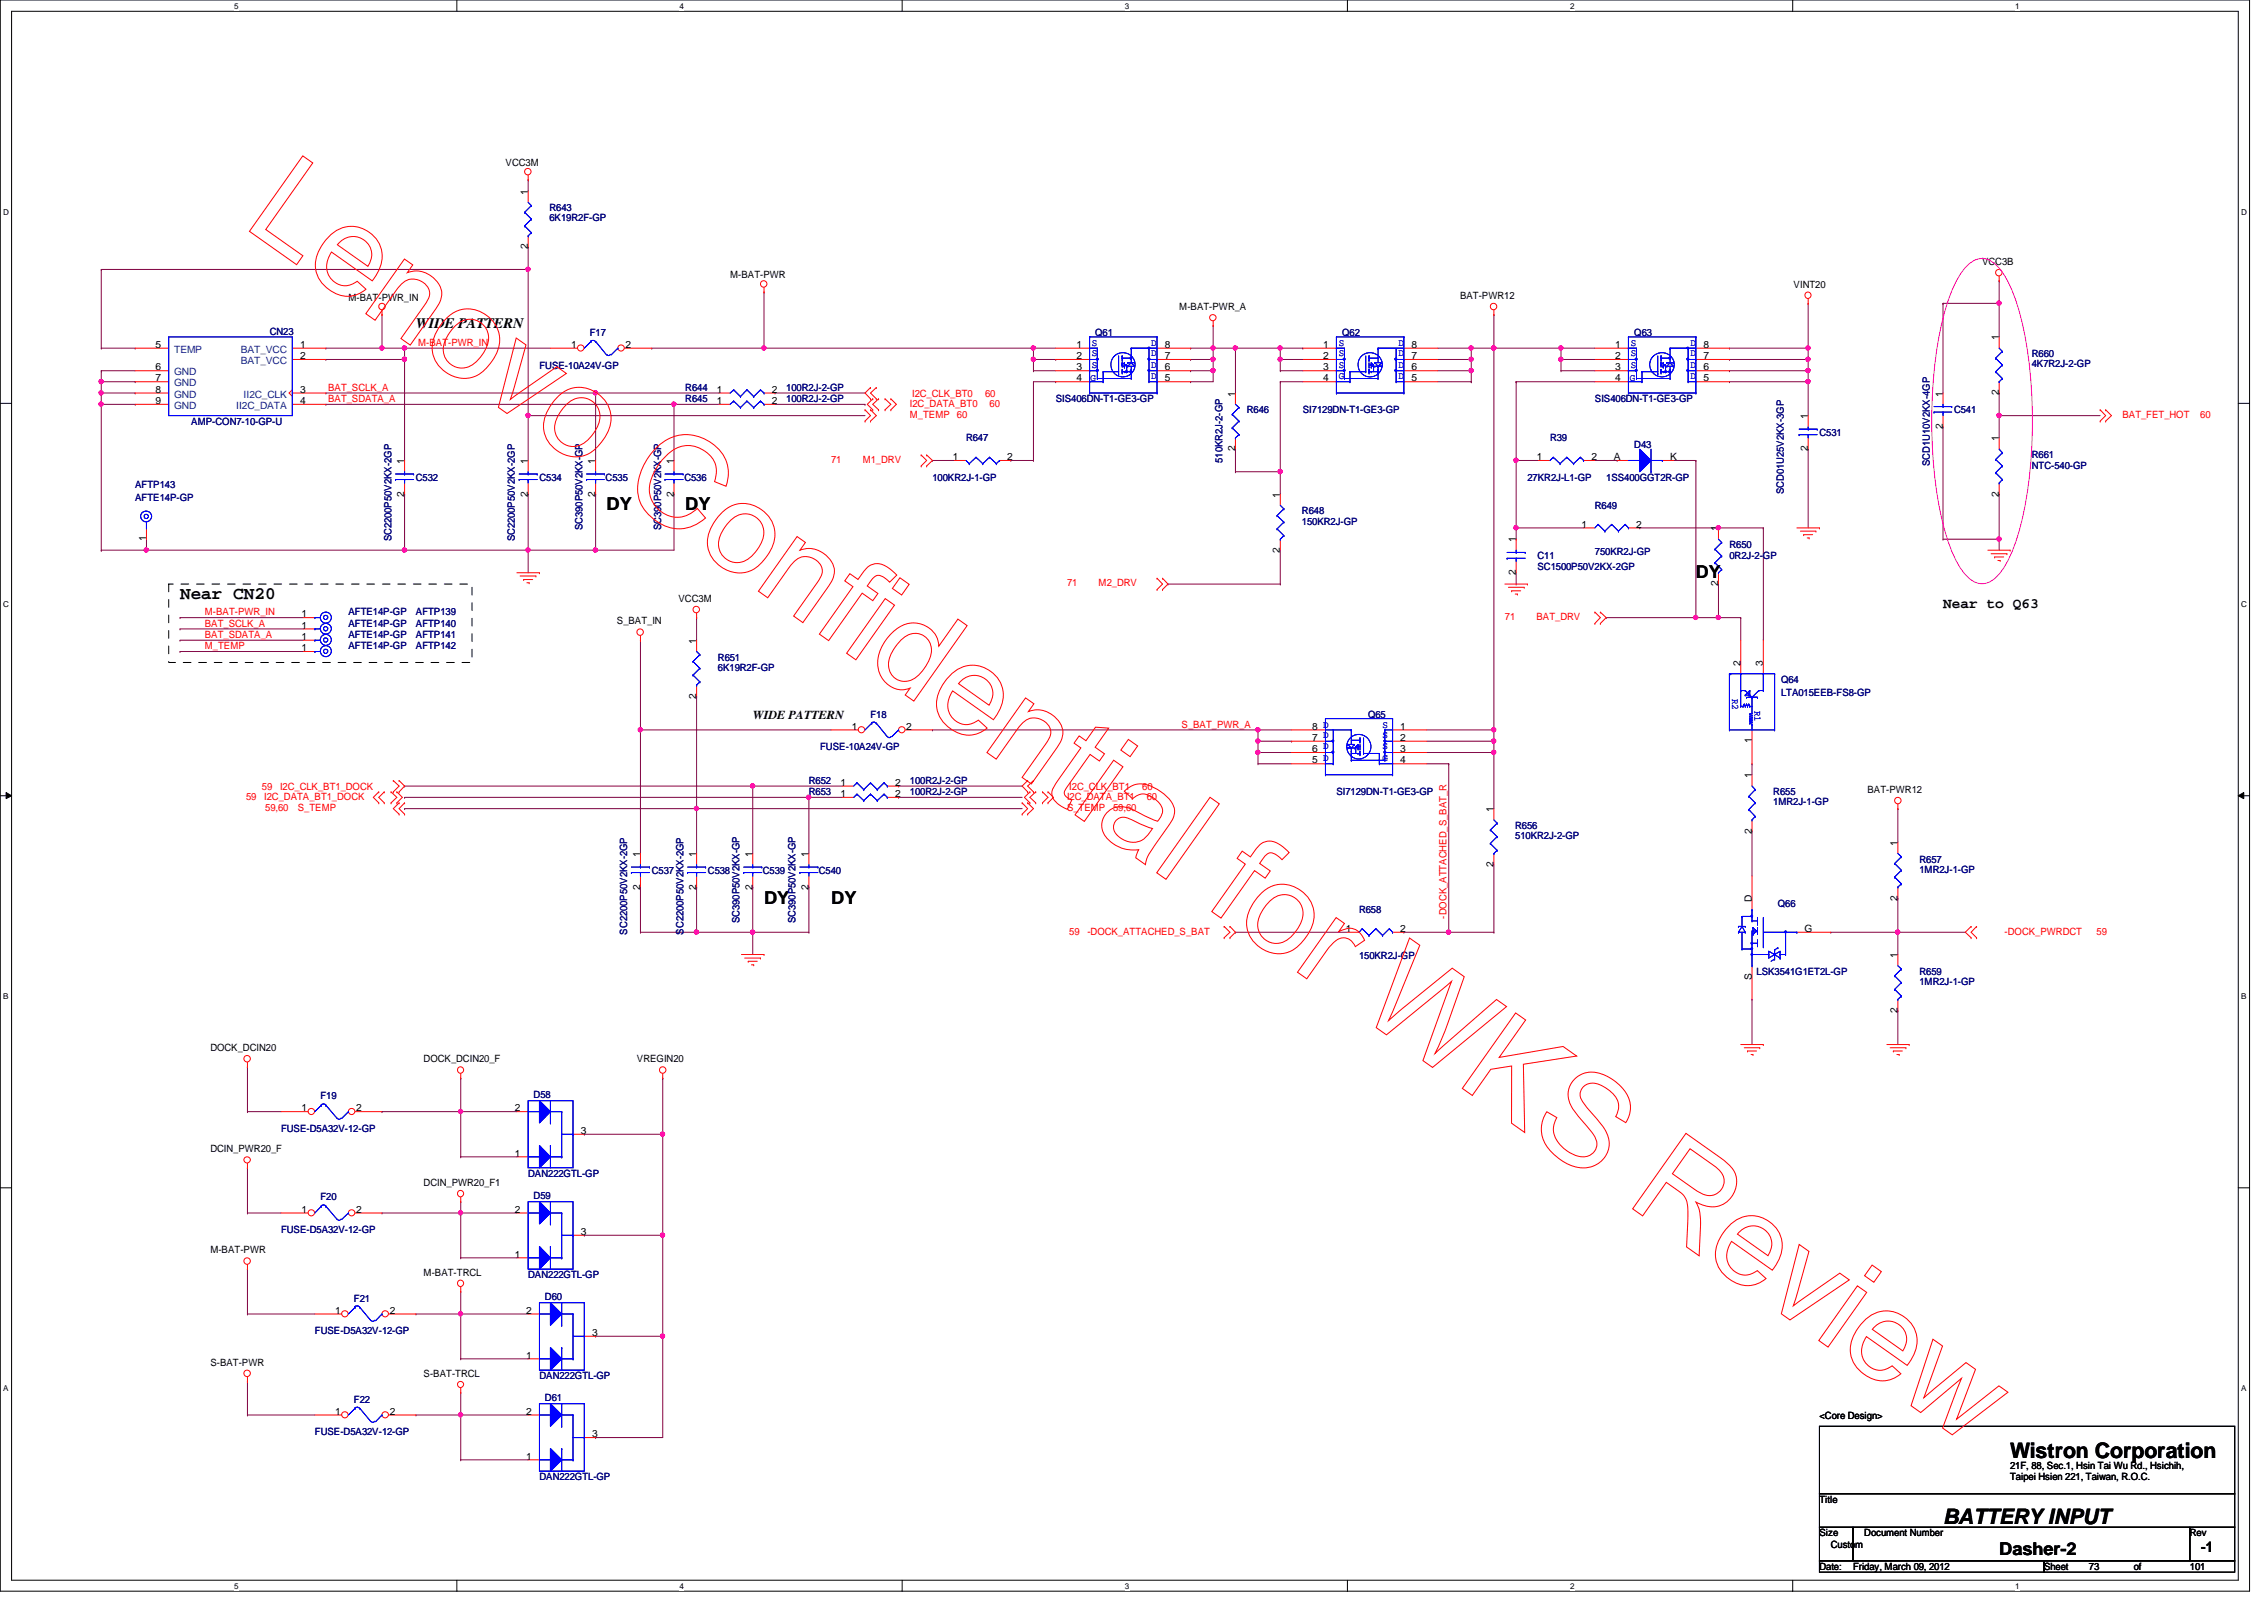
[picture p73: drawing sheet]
<svg xmlns="http://www.w3.org/2000/svg" width="297mm" height="210mm" viewBox="0 0 297 210" stroke-linecap="round" stroke-linejoin="round" font-family="sans-serif">
<defs><g id="words">
<g font-size="2.8">
<text x="263.7" y="191.2">Wistron Corporation</text>
<text x="254.9" y="199.9">BATTERY INPUT</text>
</g>
<g font-size="2.3">
<text x="79.6" y="67">DY</text>
<text x="89.9" y="67">DY</text>
<text x="222.5" y="75.8">DY</text>
<text x="23.6" y="78.5">Near CN20</text>
<text x="100.2" y="118.5">DY</text>
<text x="109" y="118.5">DY</text>
<text x="262.3" y="204">Dasher-2</text>
</g>
<g font-size="1.9">
<text x="54.6" y="43.1">WIDE PATTERN</text>
<text x="254.9" y="79.7">Near to Q63</text>
<text x="288.8" y="203.6">-1</text>
</g>
<text font-size="1.6" x="98.8" y="94.4">WIDE PATTERN</text>
<g font-size="1.3">
<text x="66.3" y="21.8">VCC3M</text>
<text x="69.3" y="25.5" transform="rotate(-90 69.3 25.5)">1</text>
<text x="69.3" y="32.7" transform="rotate(-90 69.3 32.7)">2</text>
<text x="260.1" y="34.8">VCC3B</text>
<text x="45.7" y="39.5">M-BAT-PWR_IN</text>
<text x="95.8" y="36.5">M-BAT-PWR</text>
<text x="154.7" y="40.7">M-BAT-PWR_A</text>
<text x="191.6" y="39.2">BAT-PWR12</text>
<text x="235.3" y="37.7">VINT20</text>
<text x="20.4" y="45.6">5</text>
<text x="39.4" y="45.6">1</text>
<text x="39.4" y="47.1">2</text>
<text x="74.9" y="45.6">1</text>
<text x="82.1" y="45.6">2</text>
<text x="141.2" y="45.6">1</text>
<text x="141.2" y="47.1">2</text>
<text x="152.8" y="47.1">7</text>
<text x="152.8" y="45.6">8</text>
<text x="173.6" y="45.6">1</text>
<text x="173.6" y="47.1">2</text>
<text x="185.2" y="47.1">7</text>
<text x="185.2" y="45.6">8</text>
<text x="211.9" y="45.6">1</text>
<text x="211.9" y="47.1">2</text>
<text x="223.5" y="47.1">7</text>
<text x="223.5" y="45.6">8</text>
<text x="262.3" y="44.7" transform="rotate(-90 262.3 44.7)">1</text>
<text x="20.4" y="48.6">6</text>
<text x="20.4" y="50">7</text>
<text x="20.4" y="51.5">8</text>
<text x="20.4" y="53">9</text>
<text x="39.4" y="51.5">3</text>
<text x="39.4" y="53">4</text>
<text x="94.1" y="51.5">1</text>
<text x="94.1" y="53">1</text>
<text x="101.3" y="51.5">2</text>
<text x="101.3" y="53">2</text>
<text x="141.2" y="48.6">3</text>
<text x="141.2" y="50">4</text>
<text x="152.8" y="50">5</text>
<text x="152.8" y="48.6">6</text>
<text x="162" y="52" transform="rotate(-90 162 52)">1</text>
<text x="173.6" y="48.6">3</text>
<text x="173.6" y="50">4</text>
<text x="185.2" y="50">5</text>
<text x="185.2" y="48.6">6</text>
<text x="211.9" y="48.6">3</text>
<text x="211.9" y="50">4</text>
<text x="223.5" y="50">5</text>
<text x="223.5" y="48.6">6</text>
<text x="254.9" y="52" transform="rotate(-90 254.9 52)">1</text>
<text x="262.3" y="51.9" transform="rotate(-90 262.3 51.9)">2</text>
<text x="162" y="59.2" transform="rotate(-90 162 59.2)">2</text>
<text x="237.2" y="59.2" transform="rotate(-90 237.2 59.2)">2</text>
<text x="237.2" y="55" transform="rotate(-90 237.2 55)">1</text>
<text x="254.9" y="56.3" transform="rotate(-90 254.9 56.3)">2</text>
<text x="262.3" y="57.9" transform="rotate(-90 262.3 57.9)">1</text>
<text x="53" y="65.2" transform="rotate(-90 53 65.2)">2</text>
<text x="53" y="60.9" transform="rotate(-90 53 60.9)">1</text>
<text x="69.3" y="65.2" transform="rotate(-90 69.3 65.2)">2</text>
<text x="69.3" y="60.9" transform="rotate(-90 69.3 60.9)">1</text>
<text x="78.1" y="65.2" transform="rotate(-90 78.1 65.2)">2</text>
<text x="78.1" y="60.9" transform="rotate(-90 78.1 60.9)">1</text>
<text x="88.4" y="65.2" transform="rotate(-90 88.4 65.2)">2</text>
<text x="88.4" y="60.9" transform="rotate(-90 88.4 60.9)">1</text>
<text x="125" y="60.4">1</text>
<text x="132.2" y="60.4">2</text>
<text x="167.9" y="65.3" transform="rotate(-90 167.9 65.3)">1</text>
<text x="201.6" y="60.4">1</text>
<text x="208.8" y="60.4">2</text>
<text x="211.7" y="60.4">A</text>
<text x="219.1" y="60.4">K</text>
<text x="262.3" y="65.2" transform="rotate(-90 262.3 65.2)">2</text>
<text x="19.2" y="71" transform="rotate(-90 19.2 71)">1</text>
<text x="198.9" y="71.2" transform="rotate(-90 198.9 71.2)">1</text>
<text x="207.5" y="69.2">1</text>
<text x="214.7" y="69.2">2</text>
<text x="225.4" y="69.7" transform="rotate(-90 225.4 69.7)">1</text>
<text x="167.9" y="72.5" transform="rotate(-90 167.9 72.5)">2</text>
<text x="198.9" y="75.4" transform="rotate(-90 198.9 75.4)">2</text>
<text x="225.4" y="76.9" transform="rotate(-90 225.4 76.9)">2</text>
<text x="39.6" y="83.9">1</text>
<text x="39.6" y="81">1</text>
<text x="39.6" y="82.5">1</text>
<text x="80.9" y="81.9">S_BAT_IN</text>
<text x="89" y="79">VCC3M</text>
<text x="39.6" y="85.4">1</text>
<text x="91.4" y="84.5" transform="rotate(-90 91.4 84.5)">1</text>
<text x="228.3" y="87.4" transform="rotate(-90 228.3 87.4)">2</text>
<text x="231.3" y="87.4" transform="rotate(-90 231.3 87.4)">3</text>
<text x="91.4" y="91.7" transform="rotate(-90 91.4 91.7)">2</text>
<text x="111.8" y="95.7">1</text>
<text x="118.9" y="95.7">2</text>
<text x="172.2" y="95.7">8 D</text>
<text x="183.7" y="95.7">1</text>
<text x="172.2" y="100.2">5</text>
<text x="172.2" y="98.7">6</text>
<text x="172.2" y="97.2">7</text>
<text x="183.7" y="97.2">2</text>
<text x="183.7" y="98.7">3</text>
<text x="183.7" y="100.2">4</text>
<text x="229.8" y="97.5" transform="rotate(-90 229.8 97.5)">1</text>
<text x="110.3" y="104.6">1</text>
<text x="110.3" y="103.1">1</text>
<text x="117.4" y="104.6">2</text>
<text x="117.4" y="103.1">2</text>
<text x="196" y="106.6" transform="rotate(-90 196 106.6)">1</text>
<text x="229.8" y="102.1" transform="rotate(-90 229.8 102.1)">1</text>
<text x="245" y="104">BAT-PWR12</text>
<text x="84" y="112.4" transform="rotate(-90 84 112.4)">1</text>
<text x="91.4" y="112.4" transform="rotate(-90 91.4 112.4)">1</text>
<text x="98.7" y="112.4" transform="rotate(-90 98.7 112.4)">1</text>
<text x="106.1" y="112.4" transform="rotate(-90 106.1 112.4)">1</text>
<text x="196" y="113.7" transform="rotate(-90 196 113.7)">2</text>
<text x="229.8" y="109.3" transform="rotate(-90 229.8 109.3)">2</text>
<text x="249" y="111" transform="rotate(-90 249 111)">1</text>
<text x="84" y="116.7" transform="rotate(-90 84 116.7)">2</text>
<text x="91.4" y="116.7" transform="rotate(-90 91.4 116.7)">2</text>
<text x="98.7" y="116.7" transform="rotate(-90 98.7 116.7)">2</text>
<text x="106.1" y="116.7" transform="rotate(-90 106.1 116.7)">2</text>
<text x="229.8" y="118.3" transform="rotate(-90 229.8 118.3)">D</text>
<text x="249" y="118.2" transform="rotate(-90 249 118.2)">2</text>
<text x="176.6" y="122.3">1</text>
<text x="183.7" y="122.3">2</text>
<text x="236.8" y="122.3">G</text>
<text x="249" y="125.7" transform="rotate(-90 249 125.7)">1</text>
<text x="229.8" y="128.6" transform="rotate(-90 229.8 128.6)">S</text>
<text x="27.6" y="137.9">DOCK_DCIN20</text>
<text x="249" y="132.9" transform="rotate(-90 249 132.9)">2</text>
<text x="55.6" y="139.4">DOCK_DCIN20_F</text>
<text x="83.6" y="139.4">VREGIN20</text>
<text x="39.6" y="145.8">1</text>
<text x="46.7" y="145.8">2</text>
<text x="67.6" y="145.8">2</text>
<text x="76.2" y="148.8">3</text>
<text x="27.6" y="151.2">DCIN_PWR20_F</text>
<text x="55.6" y="155.6">DCIN_PWR20_F1</text>
<text x="67.6" y="151.7">1</text>
<text x="39.6" y="159.1">1</text>
<text x="46.7" y="159.1">2</text>
<text x="67.6" y="159.1">2</text>
<text x="27.6" y="164.4">M-BAT-PWR</text>
<text x="55.6" y="167.4">M-BAT-TRCL</text>
<text x="67.6" y="165">1</text>
<text x="76.2" y="162">3</text>
<text x="44" y="172.3">1</text>
<text x="51.1" y="172.3">2</text>
<text x="69" y="172.3">2</text>
<text x="27.6" y="179.2">S-BAT-PWR</text>
<text x="69" y="178.2">1</text>
<text x="77.7" y="175.3">3</text>
<text x="44" y="185.6">1</text>
<text x="51.1" y="185.6">2</text>
<text x="55.6" y="180.6">S-BAT-TRCL</text>
<text x="69" y="185.6">2</text>
<text x="69" y="191.5">1</text>
<text x="77.7" y="188.6">3</text>
<text x="238.7" y="186.1">&lt;Core Design&gt;</text>
<text x="238.7" y="197.1">Title</text>
<text x="263.7" y="192.7">21F, 88, Sec.1, Hsin Tai Wu Rd., Hsichih,</text>
<text x="263.7" y="194.2">Taipei Hsien 221, Taiwan, R.O.C.</text>
<text x="238.7" y="201.5">Size</text>
<text x="240.2" y="203">Custom</text>
<text x="244.6" y="201.5">Document Number</text>
<text x="287.3" y="201.5">Rev</text>
<text x="238.7" y="206">Date:</text>
<text x="243.1" y="206">Friday, March 09, 2012</text>
<text x="268.2" y="206">Sheet</text>
<text x="274.1" y="206">73</text>
<text x="279.9" y="206">of</text>
<text x="287.3" y="206">101</text>
</g>
<g font-size="1.3" fill="#000080">
<text x="72.1" y="27.7">R643</text>
<text x="72.1" y="29">6K19R2F-GP</text>
<text x="35.4" y="43.9">CN23</text>
<text x="77.4" y="44.1">F17</text>
<text x="143.7" y="44.1">Q61</text>
<text x="176.1" y="44.1">Q62</text>
<text x="214.4" y="44.1">Q63</text>
<text x="266.6" y="46.9">R660</text>
<text x="70.8" y="48.3">FUSE-10A24V-GP</text>
<text x="89.9" y="51.3">R644</text>
<text x="89.9" y="52.7">R645</text>
<text x="103.2" y="51.3">100R2J-2-GP</text>
<text x="103.2" y="52.7">100R2J-2-GP</text>
<text x="138.5" y="52.7">SIS406DN-T1-GE3-GP</text>
<text x="209.3" y="52.7">SIS406DN-T1-GE3-GP</text>
<text x="266.6" y="48.2">4K7R2J-2-GP</text>
<text x="25.1" y="55.7">AMP-CON7-10-GP-U</text>
<text x="126.7" y="57.9">R647</text>
<text x="163.6" y="54.2">R646</text>
<text x="170.9" y="54.2">SI7129DN-T1-GE3-GP</text>
<text x="203.4" y="57.9">R39</text>
<text x="214.4" y="58.8">D43</text>
<text x="238.7" y="57.2">C531</text>
<text x="256.4" y="54.2">C541</text>
<text x="17.7" y="64">AFTP143</text>
<text x="17.7" y="65.7">AFTE14P-GP</text>
<text x="54.6" y="63.1">C532</text>
<text x="70.8" y="63.1">C534</text>
<text x="79.5" y="63.1">C535</text>
<text x="89.8" y="63.1">C536</text>
<text x="122.3" y="63.1">100KR2J-1-GP</text>
<text x="160.4" y="60.7" transform="rotate(-90 160.4 60.7)">510KR2J-2-GP</text>
<text x="200.4" y="63.1">27KR2J-L1-GP</text>
<text x="210.7" y="63.1">1SS400GGT2R-GP</text>
<text x="234.1" y="64.8" transform="rotate(-90 234.1 64.8)">SCD01U25V2KX-3GP</text>
<text x="253.2" y="61.1" transform="rotate(-90 253.2 61.1)">SCD1U10V2KX-4GP</text>
<text x="266.6" y="60.1">R661</text>
<text x="266.6" y="61.5">NTC-540-GP</text>
<text x="51.3" y="71" transform="rotate(-90 51.3 71)">SC2200P50V2KX-2GP</text>
<text x="67.6" y="71" transform="rotate(-90 67.6 71)">SC2200P50V2KX-2GP</text>
<text x="76.4" y="69.6" transform="rotate(-90 76.4 69.6)">SC390P50V2KX-GP</text>
<text x="86.7" y="69.6" transform="rotate(-90 86.7 69.6)">SC390P50V2KX-GP</text>
<text x="170.8" y="67.5">R648</text>
<text x="170.8" y="68.8">150KR2J-GP</text>
<text x="209.3" y="66.8">R649</text>
<text x="226.9" y="71.9">R650</text>
<text x="201.7" y="73.4">C11</text>
<text x="201.7" y="74.7">SC1500P50V2KX-2GP</text>
<text x="209.3" y="72.8">750KR2J-GP</text>
<text x="226.9" y="73.4">0R2J-2-GP</text>
<text x="45.7" y="83.7">AFTE14P-GP</text>
<text x="45.7" y="80.7">AFTE14P-GP</text>
<text x="45.7" y="82.2">AFTE14P-GP</text>
<text x="54.6" y="83.7">AFTP141</text>
<text x="54.6" y="80.7">AFTP139</text>
<text x="54.6" y="82.2">AFTP140</text>
<text x="45.7" y="85.2">AFTE14P-GP</text>
<text x="54.6" y="85.2">AFTP142</text>
<text x="94.2" y="86.7">R651</text>
<text x="94.2" y="88">6K19R2F-GP</text>
<text x="233.7" y="89.6">Q64</text>
<text x="114.2" y="94.1">F18</text>
<text x="179.5" y="94.1">Q65</text>
<text x="233.7" y="91.4">LTA015EEB-FS8-GP</text>
<text x="107.6" y="98.4">FUSE-10A24V-GP</text>
<text x="106.1" y="104.3">R653</text>
<text x="106.1" y="102.8">R652</text>
<text x="119.4" y="104.3">100R2J-2-GP</text>
<text x="119.4" y="102.8">100R2J-2-GP</text>
<text x="175.3" y="104.3">SI7129DN-T1-GE3-GP</text>
<text x="232.7" y="104.3">R655</text>
<text x="232.7" y="105.7">1MR2J-1-GP</text>
<text x="198.8" y="108.8">R656</text>
<text x="198.8" y="110.1">510KR2J-2-GP</text>
<text x="251.8" y="113.2">R657</text>
<text x="85.5" y="114.6">C537</text>
<text x="92.9" y="114.6">C538</text>
<text x="100.1" y="114.6">C539</text>
<text x="107.4" y="114.6">C540</text>
<text x="178.3" y="119.8">R658</text>
<text x="233.3" y="119">Q66</text>
<text x="251.8" y="114.5">1MR2J-1-GP</text>
<text x="82.3" y="122.6" transform="rotate(-90 82.3 122.6)">SC2200P50V2KX-2GP</text>
<text x="89.7" y="122.6" transform="rotate(-90 89.7 122.6)">SC2200P50V2KX-2GP</text>
<text x="97" y="121.1" transform="rotate(-90 97 121.1)">SC390P50V2KX-GP</text>
<text x="104.4" y="121.1" transform="rotate(-90 104.4 121.1)">SC390P50V2KX-GP</text>
<text x="178.3" y="125.8">150KR2J-GP</text>
<text x="230.5" y="127.9">LSK3541G1ET2L-GP</text>
<text x="251.8" y="127.9">R659</text>
<text x="251.8" y="129.2">1MR2J-1-GP</text>
<text x="36.9" y="148.5">FUSE-D5A32V-12-GP</text>
<text x="42" y="144.2">F19</text>
<text x="70" y="144.1">D58</text>
<text x="69.3" y="154.4">DAN222GTL-GP</text>
<text x="36.9" y="161.8">FUSE-D5A32V-12-GP</text>
<text x="42" y="157.5">F20</text>
<text x="70" y="157.4">D59</text>
<text x="69.3" y="167.7">DAN222GTL-GP</text>
<text x="46.4" y="170.8">F21</text>
<text x="71.5" y="170.6">D60</text>
<text x="41.3" y="175">FUSE-D5A32V-12-GP</text>
<text x="46.4" y="184">F22</text>
<text x="70.8" y="180.9">DAN222GTL-GP</text>
<text x="71.5" y="183.9">D61</text>
<text x="41.3" y="188.3">FUSE-D5A32V-12-GP</text>
<text x="70.8" y="194.2">DAN222GTL-GP</text>
</g>
<g font-size="1.3" fill="#004080">
<text x="22.9" y="46.3">TEMP</text>
<text x="31.6" y="46.3">BAT_VCC</text>
<text x="31.6" y="47.8">BAT_VCC</text>
<text x="22.9" y="49.2">GND</text>
<text x="22.9" y="50.7">GND</text>
<text x="22.9" y="52.2">GND</text>
<text x="22.9" y="53.6">GND</text>
<text x="31" y="53.6">II2C_DATA</text>
<text x="32" y="52.2">II2C_CLK</text>
</g>
<g font-size="1.3" fill="#f00">
<text x="54.9" y="45.4">M-BAT-PWR_IN</text>
<text x="43" y="52.7">BAT_SDATA_A</text>
<text x="43" y="51.3">BAT_SCLK_A</text>
<text x="119.4" y="53.3">I2C_DATA_BT0</text>
<text x="119.7" y="52">I2C_CLK_BT0</text>
<text x="129.2" y="52">60</text>
<text x="129.8" y="53.3">60</text>
<text x="119.4" y="54.8">M_TEMP</text>
<text x="125.6" y="54.8">60</text>
<text x="278.5" y="54.8">BAT_FET_HOT</text>
<text x="288.7" y="54.8">60</text>
<text x="109" y="60.7">71</text>
<text x="113.2" y="60.7">M1_DRV</text>
<text x="140" y="76.9">71</text>
<text x="144.1" y="76.9">M2_DRV</text>
<text x="26.9" y="80.7">M-BAT-PWR_IN</text>
<text x="26.9" y="82.2">BAT_SCLK_A</text>
<text x="26.9" y="83.7">BAT_SDATA_A</text>
<text x="197.4" y="81.3">71</text>
<text x="201.6" y="81.3">BAT_DRV</text>
<text x="26.9" y="85.2">M_TEMP</text>
<text x="155" y="95.5">S_BAT_PWR_A</text>
<text x="32.3" y="104.9">59</text>
<text x="34.4" y="103.6">59</text>
<text x="34.7" y="104.9">I2C_DATA_BT1_DOCK</text>
<text x="34.8" y="106.4">59,60</text>
<text x="36.7" y="103.6">I2C_CLK_BT1_DOCK</text>
<text x="39.1" y="106.4">S_TEMP</text>
<text x="140" y="104.9">I2C_DATA_BT1</text>
<text x="140" y="106.4">S_TEMP</text>
<text x="140.3" y="103.6">I2C_CLK_BT1</text>
<text x="146" y="106.4">59,60</text>
<text x="149.9" y="103.6">60</text>
<text x="150.4" y="104.9">60</text>
<text x="140.3" y="122.6">59</text>
<text x="142.7" y="122.6">-DOCK_ATTACHED_S_BAT</text>
<text x="189.8" y="120.5" transform="rotate(-90 189.8 120.5)">-DOCK_ATTACHED_S_BAT_R</text>
<text x="263" y="122.6">-DOCK_PWRDCT</text>
<text x="275.1" y="122.6">59</text>
</g>
<g font-size="1.3" fill="#00f">
<text x="143.3" y="45.4">S</text>
<text x="143.3" y="46.7">S</text>
<text x="151" y="46.7">D</text>
<text x="151" y="45.4">D</text>
<text x="175.6" y="45.4">S</text>
<text x="175.6" y="46.7">S</text>
<text x="183.5" y="46.7">D</text>
<text x="183.5" y="45.4">D</text>
<text x="213.9" y="45.4">S</text>
<text x="213.9" y="46.7">S</text>
<text x="221.8" y="46.7">D</text>
<text x="221.8" y="45.4">D</text>
<text x="143.1" y="50">G</text>
<text x="143.3" y="48.2">S</text>
<text x="151" y="49.7">D</text>
<text x="151" y="48.2">D</text>
<text x="175.6" y="48.2">S</text>
<text x="175.6" y="49.7">G</text>
<text x="183.5" y="48.2">D</text>
<text x="183.5" y="49.7">D</text>
<text x="213.8" y="50">G</text>
<text x="213.9" y="48.2">S</text>
<text x="221.8" y="49.7">D</text>
<text x="221.8" y="48.2">D</text>
<text x="173.6" y="95.5">D</text>
<text x="181.4" y="95.5">S</text>
<text x="227.2" y="91.7" transform="rotate(90 227.2 91.7)">R2</text>
<text x="230.2" y="93.3" transform="rotate(90 230.2 93.3)">R1</text>
<text x="173.6" y="99.8">D</text>
<text x="173.6" y="98.3">D</text>
<text x="173.6" y="96.8">D</text>
<text x="181.4" y="96.8">S</text>
<text x="181.4" y="98.3">S</text>
<text x="181.4" y="99.8">G</text>
</g>
<g font-size="1.1">
<text x="30.7" y="1.1">5</text>
<text x="89.2" y="1.1">4</text>
<text x="147.6" y="1.1">3</text>
<text x="206" y="1.1">2</text>
<text x="264.4" y="1.1">1</text>
<text x=".4" y="28.2">D</text>
<text x="294" y="28.2">D</text>
<text x=".4" y="79.6">C</text>
<text x="294" y="79.6">C</text>
<text x=".4" y="131.1">B</text>
<text x="294" y="131.1">B</text>
<text x=".4" y="182.5">A</text>
<text x="294" y="182.5">A</text>
<text x="30.7" y="208.4">5</text>
<text x="89.2" y="208.4">4</text>
<text x="147.6" y="208.4">3</text>
<text x="206" y="208.4">2</text>
<text x="264.4" y="208.4">1</text>
</g>
</g></defs>
<path d="M0 0h295.1v208.7h-295.1zM1.5 1.5h292.2v205.8h-292.2z" fill="none" stroke="#000" stroke-width=".13"/>
<g fill="#fff">
<path d="M30.7 .2h.6v1.2h-.6z"/>
<path d="M30.7 207.5h.6v1.2h-.6z"/>
</g>
<path d="M59.9 0v1.5M59.9 207.3v1.5" fill="none" stroke="#000" stroke-width=".13"/>
<g fill="#fff">
<path d="M89.2 .2h.5v1.2h-.5z"/>
<path d="M89.2 207.5h.5v1.2h-.5z"/>
</g>
<path d="M118.4 0v1.5M118.4 207.3v1.5" fill="none" stroke="#000" stroke-width=".13"/>
<g fill="#fff">
<path d="M147.6 .2h.6v1.2h-.6z"/>
<path d="M147.6 207.5h.6v1.2h-.6z"/>
</g>
<path d="M176.8 0v1.5M176.8 207.3v1.5" fill="none" stroke="#000" stroke-width=".13"/>
<g fill="#fff">
<path d="M206 .2h.6v1.2h-.6z"/>
<path d="M206 207.5h.6v1.2h-.6z"/>
</g>
<path d="M235.2 0v1.5M235.2 207.3v1.5" fill="none" stroke="#000" stroke-width=".13"/>
<g fill="#fff">
<path d="M264.4 .2h.6v1.2h-.6z"/>
<path d="M264.4 207.5h.6v1.2h-.6z"/>
<path d="M.4 27.2h.8v1.2h-.8z"/>
<path d="M294 27.2h.8v1.2h-.8z"/>
<path d="M.4 78.6h.8v1.2h-.8z"/>
<path d="M294 78.6h.8v1.2h-.8z"/>
</g>
<path d="M0 52.9h1.5M293.7 52.9h1.4" fill="none" stroke="#000" stroke-width=".13"/>
<g fill="#fff">
<path d="M.4 130.1h.7v1.2h-.7z"/>
<path d="M294 130.1h.8v1.2h-.8z"/>
</g>
<path d="M0 104.4h1.5M.8 104l.7 .4-.7 .4zM293.7 104.4l.7-.4v.8zM293.7 104.4h1.4" fill="none" stroke="#000" stroke-width=".13"/>
<path d="M.8 104l.7 .4-.7 .4zM293.7 104.4l.7-.4v.8z" fill="#000"/>
<g fill="#fff">
<path d="M.4 181.5h.7v1.2h-.7z"/>
<path d="M294 181.5h.8v1.2h-.8z"/>
</g>
<path d="M0 155.8h1.5M293.7 155.8h1.4" fill="none" stroke="#000" stroke-width=".13"/>
<path d="M78.1 51.6h.1M78.1 51.6h16.2M69.3 64.8h.1M69.3 64.8v7.4M78.1 72.2h.1M88.4 64.8h.1M88.4 64.8v7.4h-10.3" fill="none" stroke="#800040" stroke-width=".13"/>
<circle cx="69.3" cy="72.2" r=".29" fill="#f0f"/>
<circle cx="69.3" cy="72.2" r=".29" fill="none" stroke="#f0f" stroke-width=".13"/>
<path d="M78.1 64.8h.1M78.1 64.8v7.4" fill="none" stroke="#800040" stroke-width=".13"/>
<circle cx="78.1" cy="72.2" r=".29" fill="#f0f"/>
<circle cx="78.1" cy="72.2" r=".29" fill="none" stroke="#f0f" stroke-width=".13"/>
<path d="M53.1 64.8h.1M53.1 64.8v7.4" fill="none" stroke="#800040" stroke-width=".13"/>
<circle cx="53.1" cy="72.2" r=".29" fill="#f0f"/>
<circle cx="53.1" cy="72.2" r=".29" fill="none" stroke="#f0f" stroke-width=".13"/>
<path d="M19.2 72.2h.1M19.2 72.2h33.9" fill="none" stroke="#800040" stroke-width=".13"/>
<circle cx="19.2" cy="72.2" r=".29" fill="#f0f"/>
<circle cx="19.2" cy="72.2" r=".29" fill="none" stroke="#f0f" stroke-width=".13"/>
<path d="M53.1 47.2h.1M53.1 47.2v13.2" fill="none" stroke="#800040" stroke-width=".13"/>
<circle cx="53.1" cy="47.1" r=".29" fill="#f0f"/>
<circle cx="53.1" cy="47.1" r=".29" fill="none" stroke="#f0f" stroke-width=".13"/>
<path d="M69.3 23.6h.1M69.3 23.6v1.5M78.1 51.6h.1M78.1 51.6v8.8M88.4 53h.1M88.4 53h5.9M156.2 45.7h.1M156.2 45.7h3M159.2 45.7h.1M159.2 45.7v1.5" fill="none" stroke="#800040" stroke-width=".13"/>
<circle cx="159.1" cy="45.7" r=".29" fill="#f0f"/>
<circle cx="159.1" cy="45.7" r=".29" fill="none" stroke="#f0f" stroke-width=".13"/>
<path d="M50.1 45.7h.1M50.1 45.7h3M135.6 50.1v10.3M156.2 50.1h.1M159.2 48.6h.1M159.2 48.6v1.5h-3M135.6 60.4h.1" fill="none" stroke="#800040" stroke-width=".13"/>
<circle cx="159.1" cy="48.6" r=".29" fill="#f0f"/>
<circle cx="159.1" cy="48.6" r=".29" fill="none" stroke="#f0f" stroke-width=".13"/>
<path d="M85.5 45.7h.1M85.5 45.7h14.7M156.2 47.2h.1M156.2 47.2h3M69.3 72.2h.1M69.3 72.2h8.8M69.3 72.2v2.9M132.6 60.4h.1M132.6 60.4h3" fill="none" stroke="#800040" stroke-width=".13"/>
<circle cx="159.1" cy="47.1" r=".29" fill="#f0f"/>
<circle cx="159.1" cy="47.1" r=".29" fill="none" stroke="#f0f" stroke-width=".13"/>
<path d="M53.1 45.7h.1M53.1 45.7v1.5" fill="none" stroke="#800040" stroke-width=".13"/>
<circle cx="53.1" cy="47.1" r=".29" fill="#f0f"/>
<circle cx="53.1" cy="47.1" r=".29" fill="none" stroke="#f0f" stroke-width=".13"/>
<circle cx="53.1" cy="45.7" r=".29" fill="#f0f"/>
<circle cx="53.1" cy="45.7" r=".29" fill="none" stroke="#f0f" stroke-width=".13"/>
<g fill="none" stroke="#800040" stroke-width=".13">
<path d="M42.8 47.2h.1M42.8 53h.1M42.8 47.2h10.3M42.8 53h45.6M88.4 53h.1M88.4 53v7.4M156.2 48.6h.1M159.2 42.7h.1M159.2 47.2h.1M159.2 42.7v3M159.2 47.2v1.4h-3M122.3 60.4h.1"/>
<path d="M122.3 60.4h3"/>
</g>
<circle cx="88.4" cy="53" r=".29" fill="#f0f"/>
<circle cx="88.4" cy="53" r=".29" fill="none" stroke="#f0f" stroke-width=".13"/>
<path d="M42.8 51.6h.1M42.8 51.6h35.3" fill="none" stroke="#800040" stroke-width=".13"/>
<circle cx="78.1" cy="51.5" r=".29" fill="#f0f"/>
<circle cx="78.1" cy="51.5" r=".29" fill="none" stroke="#f0f" stroke-width=".13"/>
<path d="M100.2 38.3h.1M100.2 38.3v7.4M13.3 48.6h.1M13.3 50.1h.1M13.3 48.6h4.4M13.3 48.6v1.5M101.7 51.6h.1M101.7 51.6h11.8M101.7 53h11.8M113.5 53h.1" fill="none" stroke="#800040" stroke-width=".13"/>
<circle cx="13.3" cy="50.1" r=".29" fill="#f0f"/>
<circle cx="13.3" cy="50.1" r=".29" fill="none" stroke="#f0f" stroke-width=".13"/>
<path d="M13.3 51.6h.1M17.7 50.1h.1M17.7 50.1h-4.4v1.5" fill="none" stroke="#800040" stroke-width=".13"/>
<circle cx="13.3" cy="51.5" r=".29" fill="#f0f"/>
<circle cx="13.3" cy="51.5" r=".29" fill="none" stroke="#f0f" stroke-width=".13"/>
<path d="M13.3 53h.1M17.7 51.6h.1M17.7 51.6h-4.4v1.4" fill="none" stroke="#800040" stroke-width=".13"/>
<circle cx="13.3" cy="53" r=".29" fill="#f0f"/>
<circle cx="13.3" cy="53" r=".29" fill="none" stroke="#f0f" stroke-width=".13"/>
<path d="M17.7 53h.1M17.7 53h-4.4v19.2M53.1 45.7h.1M53.1 45.7h19.1M69.3 54.5h.1M69.3 54.5v5.9M13.3 72.2h.1" fill="none" stroke="#800040" stroke-width=".13"/>
<circle cx="69.3" cy="54.5" r=".29" fill="#f0f"/>
<circle cx="69.3" cy="54.5" r=".29" fill="none" stroke="#f0f" stroke-width=".13"/>
<path d="M13.3 35.3h.1M13.3 35.3h56M13.3 35.3v10.4M69.3 32.4h.1M69.3 35.3h.1M69.3 32.4v22.1M13.3 45.7h.1M13.3 45.7h4.4M17.7 45.7h.1M69.3 54.5h.1M69.3 54.5h44.2" fill="none" stroke="#800040" stroke-width=".13"/>
<circle cx="69.3" cy="35.3" r=".29" fill="#f0f"/>
<circle cx="69.3" cy="35.3" r=".29" fill="none" stroke="#f0f" stroke-width=".13"/>
<path d="M135.6 45.7h.1M135.6 45.7h2.9" fill="none" stroke="#800040" stroke-width=".13"/>
<circle cx="135.6" cy="45.7" r=".29" fill="#f0f"/>
<circle cx="135.6" cy="45.7" r=".29" fill="none" stroke="#f0f" stroke-width=".13"/>
<path d="M100.2 45.7h.1M100.2 45.7h35.4M135.6 48.6h.1M135.6 47.2h.1M135.6 50.1h2.9M135.6 48.6h2.9M135.6 47.2v1.4M138.5 50.1h.1" fill="none" stroke="#800040" stroke-width=".13"/>
<circle cx="100.2" cy="45.7" r=".29" fill="#f0f"/>
<circle cx="100.2" cy="45.7" r=".29" fill="none" stroke="#f0f" stroke-width=".13"/>
<path d="M135.6 47.2h2.9M138.5 47.2h.1" fill="none" stroke="#800040" stroke-width=".13"/>
<circle cx="135.6" cy="47.1" r=".29" fill="#f0f"/>
<circle cx="135.6" cy="47.1" r=".29" fill="none" stroke="#f0f" stroke-width=".13"/>
<path d="M135.6 45.7h.1M135.6 45.7v1.5M159.2 45.7h8.8M162.1 45.7h.1M168 45.7h.1" fill="none" stroke="#800040" stroke-width=".13"/>
<circle cx="167.9" cy="45.7" r=".29" fill="#f0f"/>
<circle cx="167.9" cy="45.7" r=".29" fill="none" stroke="#f0f" stroke-width=".13"/>
<path d="M162.1 45.7h.1M162.1 45.7v5.9" fill="none" stroke="#800040" stroke-width=".13"/>
<circle cx="162.1" cy="45.7" r=".29" fill="#f0f"/>
<circle cx="162.1" cy="45.7" r=".29" fill="none" stroke="#f0f" stroke-width=".13"/>
<path d="M162.1 58.9h.1M162.1 58.9v3M168 50.1h.1M168 50.1h2.9M162.1 61.9h.1M162.1 61.9h5.9M168 61.9h.1M168 61.9v2.9" fill="none" stroke="#800040" stroke-width=".13"/>
<circle cx="167.9" cy="61.9" r=".29" fill="#f0f"/>
<circle cx="167.9" cy="61.9" r=".29" fill="none" stroke="#f0f" stroke-width=".13"/>
<path d="M168 50.1v11.8M188.6 45.7h4.4M188.6 47.2h4.4M193 45.7h.1M193 47.2h.1M193 48.6h.1M193 47.2v1.4M153.2 76.6h.1M153.2 76.6h14.8M168 61.9h.1M168 76.6h.1M168 72.2v4.4" fill="none" stroke="#800040" stroke-width=".13"/>
<circle cx="193" cy="48.6" r=".29" fill="#f0f"/>
<circle cx="193" cy="48.6" r=".29" fill="none" stroke="#f0f" stroke-width=".13"/>
<path d="M188.6 48.6h4.4M193 48.6h.1M193 50.1h.1M193 45.7h.1M193 45.7v1.5M193 48.6v1.5" fill="none" stroke="#800040" stroke-width=".13"/>
<circle cx="193" cy="47.1" r=".29" fill="#f0f"/>
<circle cx="193" cy="47.1" r=".29" fill="none" stroke="#f0f" stroke-width=".13"/>
<circle cx="193" cy="45.7" r=".29" fill="#f0f"/>
<circle cx="193" cy="45.7" r=".29" fill="none" stroke="#f0f" stroke-width=".13"/>
<path d="M188.6 50.1h4.4M193 50.1h.1M204.8 47.2h.1M204.8 47.2v1.4" fill="none" stroke="#800040" stroke-width=".13"/>
<circle cx="204.8" cy="47.1" r=".29" fill="#f0f"/>
<circle cx="204.8" cy="47.1" r=".29" fill="none" stroke="#f0f" stroke-width=".13"/>
<g fill="none" stroke="#800040" stroke-width=".13">
<path d="M196 41.3h.1M196 41.3v4.4M204.8 48.6h.1M204.8 45.7h.1M204.8 47.2h.1M204.8 48.6h4.5M204.8 45.7h4.5M204.8 47.2h4.5M226.9 45.7h.1M226.9 47.2h.1M226.9 48.6h.1M226.9 45.7h10.3"/>
<path d="M226.9 47.2h10.3M237.2 47.2h.1M237.2 47.2v1.4h-10.3"/>
</g>
<circle cx="237.2" cy="47.1" r=".29" fill="#f0f"/>
<circle cx="237.2" cy="47.1" r=".29" fill="none" stroke="#f0f" stroke-width=".13"/>
<path d="M237.2 45.7h.1M237.2 45.7v1.5" fill="none" stroke="#800040" stroke-width=".13"/>
<circle cx="237.2" cy="45.7" r=".29" fill="#f0f"/>
<circle cx="237.2" cy="45.7" r=".29" fill="none" stroke="#f0f" stroke-width=".13"/>
<path d="M237.2 39.8h.1M237.2 39.8v5.9M226.9 50.1h.1M226.9 50.1h10.3M237.2 50.1h.1M237.2 50.1v4.4" fill="none" stroke="#800040" stroke-width=".13"/>
<circle cx="237.2" cy="50.1" r=".29" fill="#f0f"/>
<circle cx="237.2" cy="50.1" r=".29" fill="none" stroke="#f0f" stroke-width=".13"/>
<path d="M198.9 50.1h.1M198.9 50.1h10.4M237.2 58.9h.1M237.2 58.9v10.4M198.9 60.4h.1M198.9 60.4v8.9" fill="none" stroke="#800040" stroke-width=".13"/>
<circle cx="198.9" cy="69.2" r=".29" fill="#f0f"/>
<circle cx="198.9" cy="69.2" r=".29" fill="none" stroke="#f0f" stroke-width=".13"/>
<circle cx="198.9" cy="60.4" r=".29" fill="#f0f"/>
<circle cx="198.9" cy="60.4" r=".29" fill="none" stroke="#f0f" stroke-width=".13"/>
<path d="M168 47.2h.1M168 47.2h2.9" fill="none" stroke="#800040" stroke-width=".13"/>
<circle cx="167.9" cy="47.1" r=".29" fill="#f0f"/>
<circle cx="167.9" cy="47.1" r=".29" fill="none" stroke="#f0f" stroke-width=".13"/>
<path d="M168 45.7h.1M168 48.6h.1M168 47.2h.1M168 45.7v2.9M168 45.7h2.9M168 48.6h2.9M170.9 45.7h.1M198.9 69.3h.1M198.9 69.3h8.9M215.1 69.3h.1M215.1 69.3h16.2M225.5 69.3h.1" fill="none" stroke="#800040" stroke-width=".13"/>
<circle cx="225.4" cy="69.2" r=".29" fill="#f0f"/>
<circle cx="225.4" cy="69.2" r=".29" fill="none" stroke="#f0f" stroke-width=".13"/>
<path d="M225.5 76.6h.1M225.5 76.6v4.4M225.5 81h.1M225.5 81h2.9" fill="none" stroke="#800040" stroke-width=".13"/>
<circle cx="225.4" cy="81" r=".29" fill="#f0f"/>
<circle cx="225.4" cy="81" r=".29" fill="none" stroke="#f0f" stroke-width=".13"/>
<path d="M231.3 69.3h.1M231.3 69.3v14.7M228.4 81h.1M228.4 81v3M229.9 100.2h.1M229.9 100.2v1.4M229.9 131.1h.1M229.9 131.1v5.9M240.2 122.3h.1M240.2 122.3h8.8M249 122.3h.1M249 122.3v2.9" fill="none" stroke="#800040" stroke-width=".13"/>
<circle cx="249" cy="122.3" r=".29" fill="#f0f"/>
<circle cx="249" cy="122.3" r=".29" fill="none" stroke="#f0f" stroke-width=".13"/>
<path d="M204.8 45.7h.1M204.8 45.7v1.5M249 117.9h.1M249 106.1h.1M249 106.1v4.4M249 117.9v4.4M249 122.3h.1M249 132.6h.1M249 132.6v4.4M249 122.3h8.8" fill="none" stroke="#800040" stroke-width=".13"/>
<circle cx="204.8" cy="45.7" r=".29" fill="#f0f"/>
<circle cx="204.8" cy="45.7" r=".29" fill="none" stroke="#f0f" stroke-width=".13"/>
<path d="M237.2 48.6h.1M237.2 48.6v1.5" fill="none" stroke="#800040" stroke-width=".13"/>
<circle cx="237.2" cy="48.6" r=".29" fill="#f0f"/>
<circle cx="237.2" cy="48.6" r=".29" fill="none" stroke="#f0f" stroke-width=".13"/>
<path d="M222.5 81h.1M222.5 81h3" fill="none" stroke="#800040" stroke-width=".13"/>
<circle cx="222.5" cy="81" r=".29" fill="#f0f"/>
<circle cx="222.5" cy="81" r=".29" fill="none" stroke="#f0f" stroke-width=".13"/>
<path d="M196 45.7h.1M196 45.7h8.8" fill="none" stroke="#800040" stroke-width=".13"/>
<circle cx="196" cy="45.7" r=".29" fill="#f0f"/>
<circle cx="196" cy="45.7" r=".29" fill="none" stroke="#f0f" stroke-width=".13"/>
<path d="M193 45.7h3M196 45.7h.1" fill="none" stroke="#800040" stroke-width=".13"/>
<circle cx="196" cy="45.7" r=".29" fill="#f0f"/>
<circle cx="196" cy="45.7" r=".29" fill="none" stroke="#f0f" stroke-width=".13"/>
<path d="M196 45.7v50.1M196 95.8h.1" fill="none" stroke="#800040" stroke-width=".13"/>
<circle cx="196" cy="95.7" r=".29" fill="#f0f"/>
<circle cx="196" cy="95.7" r=".29" fill="none" stroke="#f0f" stroke-width=".13"/>
<path d="M187.2 95.8h8.8M187.2 97.2h8.8M196 95.8h.1M196 97.2h.1" fill="none" stroke="#800040" stroke-width=".13"/>
<circle cx="196" cy="97.2" r=".29" fill="#f0f"/>
<circle cx="196" cy="97.2" r=".29" fill="none" stroke="#f0f" stroke-width=".13"/>
<path d="M187.2 98.7h8.8M196 95.8h.1M196 98.7h.1M196 95.8v1.4" fill="none" stroke="#800040" stroke-width=".13"/>
<circle cx="196" cy="98.7" r=".29" fill="#f0f"/>
<circle cx="196" cy="98.7" r=".29" fill="none" stroke="#f0f" stroke-width=".13"/>
<path d="M196 97.2h.1M196 98.7h.1M196 97.2v8.9M187.2 100.2h2.9M190.1 100.2h.1M190.1 100.2v22.1M196 113.5v8.8M190.1 122.3h.1M190.1 122.3h5.9M196 122.3h.1" fill="none" stroke="#800040" stroke-width=".13"/>
<circle cx="190" cy="122.3" r=".29" fill="#f0f"/>
<circle cx="190" cy="122.3" r=".29" fill="none" stroke="#f0f" stroke-width=".13"/>
<path d="M165.1 95.8h.1M165.1 95.8h4.4M162.1 122.3h.1M162.1 122.3h14.7" fill="none" stroke="#800040" stroke-width=".13"/>
<circle cx="165" cy="95.7" r=".29" fill="#f0f"/>
<circle cx="165" cy="95.7" r=".29" fill="none" stroke="#f0f" stroke-width=".13"/>
<path d="M165.1 98.7h.1M165.1 97.2h.1M165.1 98.7h4.4M165.1 97.2v1.5" fill="none" stroke="#800040" stroke-width=".13"/>
<circle cx="165" cy="98.7" r=".29" fill="#f0f"/>
<circle cx="165" cy="98.7" r=".29" fill="none" stroke="#f0f" stroke-width=".13"/>
<path d="M122.3 95.8h.1M122.3 95.8h42.8M165.1 97.2h4.4M169.5 97.2h.1" fill="none" stroke="#800040" stroke-width=".13"/>
<circle cx="165" cy="97.2" r=".29" fill="#f0f"/>
<circle cx="165" cy="97.2" r=".29" fill="none" stroke="#f0f" stroke-width=".13"/>
<g fill="none" stroke="#800040" stroke-width=".13">
<path d="M165.1 95.8h.1M165.1 98.7h.1M165.1 95.8v1.4M165.1 98.7v1.5M106.1 116.4h.1M106.1 104.6h.1M106.1 104.6h4.4M106.1 116.4v5.9M117.9 103.1h.1M117.9 104.6h.1M117.9 103.1h16.2M117.9 104.6h16.2"/>
<path d="M165.1 100.2h.1M165.1 100.2h4.4"/>
</g>
<circle cx="106.1" cy="104.6" r=".29" fill="#f0f"/>
<circle cx="106.1" cy="104.6" r=".29" fill="none" stroke="#f0f" stroke-width=".13"/>
<path d="M98.8 103.1h.1M98.8 103.1h11.7" fill="none" stroke="#800040" stroke-width=".13"/>
<circle cx="98.7" cy="103.1" r=".29" fill="#f0f"/>
<circle cx="98.7" cy="103.1" r=".29" fill="none" stroke="#f0f" stroke-width=".13"/>
<path d="M53.1 103.1h.1M53.1 104.6h.1M53.1 103.1h45.7M53.1 104.6h53M91.4 106.1h.1M91.4 106.1h42.7M98.8 103.1h.1M98.8 103.1v8.9M106.1 104.6h.1M106.1 104.6v7.4" fill="none" stroke="#800040" stroke-width=".13"/>
<circle cx="91.4" cy="106.1" r=".29" fill="#f0f"/>
<circle cx="91.4" cy="106.1" r=".29" fill="none" stroke="#f0f" stroke-width=".13"/>
<path d="M84 122.3h7.4M91.4 122.3h.1" fill="none" stroke="#800040" stroke-width=".13"/>
<circle cx="91.4" cy="122.3" r=".29" fill="#f0f"/>
<circle cx="91.4" cy="122.3" r=".29" fill="none" stroke="#f0f" stroke-width=".13"/>
<path d="M98.8 122.3h.1M98.8 122.3v2.9" fill="none" stroke="#800040" stroke-width=".13"/>
<circle cx="98.7" cy="122.3" r=".29" fill="#f0f"/>
<circle cx="98.7" cy="122.3" r=".29" fill="none" stroke="#f0f" stroke-width=".13"/>
<g fill="none" stroke="#800040" stroke-width=".13">
<path d="M84 95.8h.1M84 84h.1M84 84v28M84 95.8h25M91.4 81h.1M91.4 81v3M84 116.4v5.9M91.4 116.4h.1M91.4 106.1h.1M91.4 116.4v5.9h14.7M91.4 106.1v5.9M98.8 116.4h.1"/>
<path d="M98.8 116.4v5.9M84 122.3h.1M98.8 122.3h.1M106.1 122.3h.1"/>
</g>
<circle cx="84" cy="95.7" r=".29" fill="#f0f"/>
<circle cx="84" cy="95.7" r=".29" fill="none" stroke="#f0f" stroke-width=".13"/>
<path d="M91.4 91.4h.1M91.4 91.4v14.7h-38.3M53.1 106.1h.1M32.5 140h.1M32.5 140v5.8M32.5 145.8h.1M32.5 145.8h4.4M60.4 145.8h.1M60.4 145.8h7.4" fill="none" stroke="#800040" stroke-width=".13"/>
<circle cx="60.4" cy="145.8" r=".29" fill="#f0f"/>
<circle cx="60.4" cy="145.8" r=".29" fill="none" stroke="#f0f" stroke-width=".13"/>
<path d="M60.4 145.8h.1M60.4 151.8h.1M60.4 159.1h.1M60.4 145.8v6M60.4 151.8h7.4M60.4 159.1h7.4M76.7 148.8h.1M86.9 141.4h.1M86.9 141.4v7.4h-10.2" fill="none" stroke="#800040" stroke-width=".13"/>
<circle cx="60.4" cy="159.1" r=".29" fill="#f0f"/>
<circle cx="60.4" cy="159.1" r=".29" fill="none" stroke="#f0f" stroke-width=".13"/>
<g fill="none" stroke="#800040" stroke-width=".13">
<path d="M32.5 159.1h.1M32.5 153.2h.1M32.5 159.1h4.4M32.5 153.2v5.9M60.4 159.1h.1M60.4 159.1v5.9M32.5 172.4h.1M32.5 166.5h.1M32.5 172.4h8.8M32.5 166.5v5.9M60.4 172.4h.1M60.4 165h.1"/>
<path d="M60.4 172.4h8.9M60.4 165h7.4M60.4 172.4v5.9M32.5 185.6h.1M32.5 181.2h.1M32.5 185.6h8.8M32.5 181.2v4.4M54.6 185.6h.1M54.6 185.6h5.8"/>
</g>
<circle cx="60.4" cy="172.4" r=".29" fill="#f0f"/>
<circle cx="60.4" cy="172.4" r=".29" fill="none" stroke="#f0f" stroke-width=".13"/>
<path d="M54.6 172.4h.1M54.6 172.4h5.8M60.4 191.5h.1M60.4 185.6h.1M60.4 191.5h8.9M60.4 185.6v5.9" fill="none" stroke="#800040" stroke-width=".13"/>
<circle cx="60.4" cy="185.6" r=".29" fill="#f0f"/>
<circle cx="60.4" cy="185.6" r=".29" fill="none" stroke="#f0f" stroke-width=".13"/>
<path d="M86.9 175.3h.1M86.9 175.3v13.3h-8.8M60.4 185.6h.1M60.4 185.6h8.9M78.1 188.6h.1" fill="none" stroke="#800040" stroke-width=".13"/>
<circle cx="86.9" cy="175.3" r=".29" fill="#f0f"/>
<circle cx="86.9" cy="175.3" r=".29" fill="none" stroke="#f0f" stroke-width=".13"/>
<path d="M86.9 148.8h.1M86.9 148.8v13.3h-10.2M76.7 162.1h.1" fill="none" stroke="#800040" stroke-width=".13"/>
<circle cx="86.9" cy="162" r=".29" fill="#f0f"/>
<circle cx="86.9" cy="162" r=".29" fill="none" stroke="#f0f" stroke-width=".13"/>
<circle cx="86.9" cy="148.8" r=".29" fill="#f0f"/>
<circle cx="86.9" cy="148.8" r=".29" fill="none" stroke="#f0f" stroke-width=".13"/>
<g fill="none" stroke="#800040" stroke-width=".13">
<path d="M254.9 39.8h.1M254.9 39.8h7.4M262.3 39.8h.1M262.3 39.8v4.4M50.1 159.1h.1M50.1 145.8h.1M60.4 157.6h.1M60.4 141.4h.1M60.4 141.4v4.4h-10.3M60.4 157.6v1.5h-10.3M60.4 178.3h.1M60.4 169.4h.1"/>
<path d="M60.4 178.3h8.9M60.4 169.4v3M78.1 175.3h.1M78.1 175.3h8.8M60.4 182.7h.1M60.4 182.7v2.9"/>
</g>
<circle cx="262.3" cy="39.8" r=".29" fill="#f0f"/>
<circle cx="262.3" cy="39.8" r=".29" fill="none" stroke="#f0f" stroke-width=".13"/>
<path d="M254.9 39.8h.1M254.9 39.8v11.8M254.9 56h.1M254.9 56v14.7M254.9 70.7h.1M254.9 70.7h7.4" fill="none" stroke="#800040" stroke-width=".13"/>
<circle cx="262.3" cy="70.7" r=".29" fill="#f0f"/>
<circle cx="262.3" cy="70.7" r=".29" fill="none" stroke="#f0f" stroke-width=".13"/>
<path d="M262.3 54.5h.1M262.3 54.5v2.9M262.3 70.7h.1M262.3 70.7v1.5" fill="none" stroke="#800040" stroke-width=".13"/>
<circle cx="262.3" cy="54.5" r=".29" fill="#f0f"/>
<circle cx="262.3" cy="54.5" r=".29" fill="none" stroke="#f0f" stroke-width=".13"/>
<g fill="none" stroke="#800040" stroke-width=".13">
<path d="M262.3 36.8h.1M262.3 36.8v3M50.1 41.3h.1M50.1 41.3v4.4M262.3 51.6h.1M262.3 54.5h.1M262.3 51.6v2.9M262.3 54.5h13.2M53.1 72.2h.1M53.1 72.2h16.2M262.3 64.8h.1M262.3 64.8v5.9"/>
<path d="M229.9 109h.1M229.9 109v5.9M184.2 122.3h.1M184.2 122.3h5.9"/>
</g>
<circle cx="50.1" cy="45.7" r=".29" fill="#f0f"/>
<g fill="none" stroke="#f0f" stroke-width=".13">
<path d="M258.1 34.9a2.5 2.5 0 0 1 3.9 0 15.5 15.5 0 0 1 3.1 6.8 61.8 61.8 0 0 1 0 27.1 15.6 15.6 0 0 1-3.1 6.8 2.5 2.5 0 0 1-3.9 0 15.5 15.5 0 0 1-3.2-6.8 62.3 62.3 0 0 1 0-27.1 15.4 15.4 0 0 1 3.2-6.8z"/>
<circle cx="50.1" cy="45.7" r=".29"/>
</g>
<g fill="none" stroke="#800040" stroke-width=".13">
<path d="M42.8 45.7h.1M42.8 45.7h7.3M198.9 50.1h.1M198.9 50.1v10.3M13.3 72.2h.1M13.3 72.2h5.9M19.2 72.2h.1M19.2 70.7v1.5M198.9 60.4h.1M198.9 70.7h.1M198.9 76.6h.1M198.9 60.4h3"/>
<path d="M198.9 69.3v1.4M198.9 75.1v1.5M209.3 60.4h2.9M212.2 60.4h.1M219.5 60.4h3M222.5 60.4h.1M222.5 60.4v20.6M23.6 81h.1M23.6 82.5h.1M23.6 84h.1M23.6 85.5h.1M23.6 81h16.2"/>
<path d="M23.6 82.5h16.2M23.6 84h16.2M23.6 85.5h16.2M210.7 81h.1M210.7 81h11.8M222.5 81h.1M86.9 175.3h.1M86.9 162.1v13.2"/>
</g>
<g fill="none" stroke="#f00" stroke-width=".13">
<path d="M69.3 23.6h.1M69.3 23v.6M100.2 38.3h.1M100.2 37.7v.6M237.2 39.8h.1M237.2 39.2v.6M262.3 36.8h.1M262.3 36.2v.6M50.1 41.3h.1M50.1 40.7v.6M113.5 55.2h.1M113.5 53.8h.1"/>
<path d="M113.5 53.8l.7 .7-.7 .7M114.2 50.8h.1M114.2 52.3h.1M114.2 55.2h.1M114.2 53.8h.1M114.2 50.8l-.7 .8 .7 .7M114.2 53.8l.8 .7-.8 .7M114.5 53.8h.1M114.5 52.3h.1M114.5 52.3l-.7 .7 .7 .8M115 52.3h.1M115 50.8h.1"/>
<path d="M115 50.8l-.8 .8 .8 .7M115.3 53.8h.1M115.3 52.3h.1M115.3 52.3l-.8 .7 .8 .8M116.1 52.3h.1M116.1 53.8h.1M116.1 52.3l.8 .7-.8 .8M116.9 53.8h.1M116.9 52.3h.1M116.9 52.3l.7 .7-.7 .8M120.9 59.7h.1M120.9 59.7l.7 .7-.7 .7"/>
<path d="M121.6 59.7h.1M121.6 59.7l.7 .7-.7 .7M159.2 42.7h.1M159.2 42.1v.6M196 41.3h.1M196 40.7v.6M275.5 55.2h.1M275.5 53.8h.1M275.5 53.8l.8 .7-.8 .7M276.3 55.2h.1M276.3 53.8h.1M276.3 53.8l.7 .7-.7 .7"/>
<path d="M19.2 69.3v1.4M67.8 75.1h3M68.2 75.6h2.1M68.7 76h.1M68.7 76h1.2M69.1 76.5h.3M69.4 76.5h.1M70.3 75.6h.1M70.8 75.1h.1M88.4 60.4v1.5M88.4 63.4v1.4M120.9 61.1h.1"/>
<path d="M121.6 61.1h.1M151.8 77.3h.1M151.8 75.9h.1M151.8 75.9l.7 .7-.7 .7M152.5 75.9h.1M152.5 77.3h.1M152.5 75.9l.7 .7-.7 .7M197.4 76.6h3M197.9 77h2.1M198.3 77.5h.1M198.3 77.5h1.2M198.8 77.9h.3"/>
<path d="M199.1 77.9h.1M200 77h.1M200.4 76.6h.1M235.8 69.3h2.9M236.2 69.7h2M236.6 70.1h.1M236.6 70.1h1.2M237.1 70.6h.3M237.4 70.6h.1M238.2 69.7h.1M238.7 69.3h.1M260.8 72.2h2.9"/>
<path d="M261.2 72.6h2.1M261.7 73.1h.1M261.7 73.1h1.2M262.1 73.5h.3M262.4 73.5h.1M263.3 72.6h.1M263.7 72.2h.1M39.8 85.5h1.5M84 84h.1M84 83.4v.6M91.4 81h.1M91.4 80.4v.6"/>
<path d="M91.4 84v1.5M91.4 89.9v1.5M209.3 81.8h.1M209.3 80.3h.1M209.3 80.3l.7 .7-.7 .8M210 80.3h.1M210 81.8h.1M210 80.3l.7 .7-.7 .8M49.7 105.3h.1M49.7 103.9h.1M49.7 103.9l-.7 .7 .7 .7M50.4 103.9h.1"/>
<path d="M50.4 105.3h.1M50.4 103.9l-.7 .7 .7 .7M51.3 105.3h.1M51.3 103.9h.1M51.3 103.9l.8 .7-.8 .7M51.6 103.9h.1M51.6 102.4h.1M51.6 102.4l.8 .7-.8 .8M52.1 105.3h.1M52.1 103.9h.1M52.1 103.9l.7 .7-.7 .7M52.4 102.4h.1"/>
<path d="M52.4 103.9h.1M52.4 106.8h.1M52.4 105.3h.1M52.4 102.4l.7 .7-.7 .8M52.4 105.3l-.8 .8 .8 .7M53.1 106.8h.1M53.1 105.3h.1M53.1 105.3l-.7 .8 .7 .7M134.1 106.8h.1M134.1 105.3h.1M134.1 105.3l.7 .8-.7 .7M134.8 102.4h.1"/>
<path d="M134.8 103.9h.1M134.8 106.8h.1M134.8 105.3h.1M134.8 102.4l-.7 .7 .7 .8M134.8 105.3l.8 .8-.8 .7M135.1 105.3h.1M135.1 103.9h.1M135.1 103.9l-.7 .7 .7 .7M135.6 103.9h.1M135.6 102.4h.1M135.6 102.4l-.8 .7 .8 .8M135.9 105.3h.1"/>
<path d="M135.9 103.9h.1M135.9 103.9l-.8 .7 .8 .7M136.8 103.9h.1M136.8 105.3h.1M136.8 103.9l.7 .7-.7 .7M137.5 105.3h.1M137.5 103.9h.1M137.5 103.9l.7 .7-.7 .7M249 106.1h.1M249 105.5v.6M32.5 140h.1M32.5 139.4v.6"/>
<path d="M97.3 125.2h2.9M97.7 125.7h2.1M98.2 126.1h.1M98.2 126.1h1.2M98.6 126.6h.3M98.9 126.6h.1M99.8 125.7h.1M100.2 125.2h.1M160.6 123h.1M160.6 121.5h.1M160.6 121.5l.8 .8-.8 .7M161.4 121.5h.1"/>
<path d="M161.4 123h.1M161.4 121.5l.7 .8-.7 .7M228.4 137h2.9M228.9 137.5h2M229.3 137.9h.1M229.3 137.9h1.2M229.7 138.3h.3M230 138.3h.1M230.9 137.5h.1M231.3 137h.1M247.6 137h2.9M248 137.5h2.1"/>
<path d="M248.4 137.9h.1M248.4 137.9h1.2M248.9 138.3h.3M249.2 138.3h.1M250.1 137.5h.1M250.5 137h.1M258.6 121.5h.1M258.6 123h.1M258.6 121.5l-.8 .8 .8 .7M259.3 123h.1M259.3 121.5h.1M259.3 121.5l-.7 .8 .7 .7"/>
<path d="M32.5 153.2h.1M32.5 152.6v.6M60.4 141.4h.1M60.4 157.6h.1M60.4 140.8v.6M60.4 157.1v.5M86.9 141.4h.1M86.9 140.8v.6M32.5 166.5h.1M32.5 165.9v.6M60.4 169.4h.1M60.4 168.8v.6"/>
<path d="M32.5 181.2h.1M32.5 180.6v.6M60.4 182.7h.1M60.4 182.1v.6"/>
<circle cx="69.3" cy="22.5" r=".43"/>
<circle cx="100.2" cy="37.2" r=".43"/>
<circle cx="237.2" cy="38.7" r=".42"/>
<circle cx="262.2" cy="35.8" r=".43"/>
<circle cx="50.1" cy="40.2" r=".43"/>
<circle cx="159.1" cy="41.7" r=".42"/>
<circle cx="196" cy="40.2" r=".43"/>
<circle cx="91.3" cy="80" r=".43"/>
<circle cx="84" cy="82.9" r=".43"/>
<circle cx="249" cy="105" r=".43"/>
<circle cx="32.4" cy="138.9" r=".43"/>
<circle cx="32.4" cy="152.2" r=".42"/>
<circle cx="60.4" cy="156.6" r=".42"/>
<circle cx="60.4" cy="140.4" r=".42"/>
<circle cx="86.9" cy="140.4" r=".43"/>
<circle cx="32.4" cy="165.4" r=".43"/>
<circle cx="60.4" cy="168.4" r=".42"/>
<circle cx="32.4" cy="180.2" r=".43"/>
<circle cx="60.4" cy="181.6" r=".4"/>
</g>
<path d="M238.7 187.1h54.5v8.9h-54.5zM238.7 196h54.5v4.4h-54.5zM238.7 200.4h4.4v4.4h-4.4zM238.7 204.8h29.5v1.4h-29.5zM243.1 200.4h44.2v4.4h-44.2zM268.2 204.8h25v1.4h-25zM287.3 200.4h5.9v4.4h-5.9z" fill="none" stroke="#000" stroke-width=".13"/>
<path d="M22.1 76.6h39.8v10.3h-39.8z" fill="none" stroke="#000" stroke-width=".13" stroke-dasharray="1 1 1 1 1 1 1 1"/>
<g fill="none" stroke="#00f" stroke-width=".13">
<path d="M19.2 69.3h.1M19.2 68.5v.8M87.2 62.9h.1M87.2 62.2h2.4M87.2 62.9h2.4M88.4 62.2h.1M88.4 62.9h.1M88.4 61.9v.3M88.4 62.9v.5M89.6 62.2h.1M41.3 85.5h.1M41.3 85.5h.7"/>
<path d="M90.9 86.8h.1M90.9 88.6h.1M90.9 86.8l.9 .9M90.9 88.6l.9 .9M91.4 89.9h.1M91.4 85.5l.4 .4M91.8 85.9h.1M91.8 87.7h.1M91.8 89.5h.1M91.8 85.9l-.9 .9M91.8 87.7l-.9 .9M91.8 89.5l-.4 .4"/>
<circle cx="19.2" cy="67.8" r=".71"/>
<circle cx="19.2" cy="67.7" r=".29"/>
<circle cx="42.7" cy="85.4" r=".29"/>
<circle cx="42.8" cy="85.4" r=".72"/>
</g>
<circle cx="40.9" cy="159.1" r=".42" fill="#fff"/>
<g fill="none" stroke="#f00" stroke-width=".13">
<path d="M36.9 159.1h3.5"/>
<circle cx="40.9" cy="159.1" r=".42"/>
</g>
<circle cx="46.1" cy="159.1" r=".42" fill="#fff"/>
<g fill="none" stroke="#f00" stroke-width=".13">
<path d="M69.3 25.1v1.4M69.3 30.9v1.5M198.9 70.7v1.5M198.9 73.7v1.4M212.2 60.4h1.5M218.1 60.4h1.4M46.6 159.1h3.5"/>
<circle cx="46.1" cy="159.1" r=".42"/>
</g>
<g fill="none" stroke="#00f" stroke-width=".13">
<path d="M68.8 27.9h.1M68.8 29.6h.1M68.8 27.9l.9 .8M68.8 29.6l.9 .9M69.3 30.9h.1M69.3 26.5l.4 .5M69.7 27h.1M69.7 28.7h.1M69.7 30.5h.1M69.7 27l-.9 .9M69.7 28.7l-.9 .9M69.7 30.5l-.4 .4"/>
<path d="M197.7 73.2h.1M197.7 72.5h2.4M197.7 73.2h2.4M198.9 72.5h.1M198.9 73.2h.1M198.9 72.2v.3M198.9 73.2v.5M200.1 72.5h.1M42.1 158.2a.46 .46 0 0 1 .7 0M42.2 158.2h.1M42.2 158.2l-.9 .9M42.8 158.2h.1"/>
<path d="M42.8 158.2l1.4 1.8M44.2 159.9l.3 .2 .2-.2M45.7 159.1h.1M45.7 159.1l-.9 .9"/>
</g>
<path d="M215.1 58.9l1.5 1.5-1.5 1.5z" fill="#00f"/>
<path d="M215.1 58.9l1.5 1.5-1.5 1.5zM216.6 58.9v3M213.7 60.4h1.4M215.1 60.4h.1M216.6 61.9h.1M216.6 60.4h1.5M218.1 60.4h.1" fill="none" stroke="#00f" stroke-width=".13"/>
<path d="M215.1 58.9l1.5 1.5-1.5 1.5z" fill="#00f"/>
<g fill="none" stroke="#00f" stroke-width=".13">
<path d="M203.8 60h.1M203.8 60l-.4 .4M203.8 60l.9 .8M205.6 60h.1M205.6 60l-.9 .8M205.6 60l.9 .8M207.3 60h.1M207.3 60l-.8 .8M207.3 60l.5 .4M215.1 58.9l1.5 1.5-1.5 1.5zM216.6 58.9v3M167.6 67.6h.1"/>
<path d="M167.6 69.4h.1M167.6 67.6l.8 .9M167.6 69.4l.8 .9M168 70.7h.1M168 66.3l.4 .5M168.4 66.8h.1M168.4 68.5h.1M168.4 70.3h.1M168.4 66.8l-.8 .8M168.4 68.5l-.8 .9M168.4 70.3l-.4 .4M204.7 60.8h.1"/>
<path d="M206.5 60.8h.1M207.8 60.4h.1M213.7 60.4h1.4M215.1 60.4h.1M216.6 61.9h.1M216.6 60.4h1.5M218.1 60.4h.1"/>
</g>
<path d="M168 64.8v1.5M168 70.7v1.5M201.9 60.4h1.5M207.8 60.4h1.5" fill="none" stroke="#f00" stroke-width=".13"/>
<circle cx="113" cy="95.7" r=".42" fill="#fff"/>
<g fill="none" stroke="#f00" stroke-width=".13">
<path d="M109 95.8h3.6"/>
<circle cx="113" cy="95.7" r=".42"/>
</g>
<circle cx="118.3" cy="95.7" r=".42" fill="#fff"/>
<g fill="none" stroke="#f00" stroke-width=".13">
<path d="M17.7 45.7h4.4M17.7 51.6h4.4M17.7 53h4.4M17.7 48.6h4.4M17.7 50.1h4.4M38.4 45.7h4.4M38.4 47.2h4.4M38.4 51.1l-.5 .5 .5 .4M38.4 51.6h4.4M38.4 53h4.4M39.8 84h1.5M39.8 81h1.5"/>
<path d="M118.8 95.8h3.5"/>
<circle cx="118.3" cy="95.7" r=".42"/>
</g>
<g fill="none" stroke="#00f" stroke-width=".13">
<path d="M22.1 44.2h16.3v10.3h-16.3zM41.3 84h.1M41.3 81h.1M41.3 84h.7M41.3 81h.7M114.3 94.8l.4-.1 .2 .2M114.4 94.9h.1M114.4 94.9l-.9 .9M115 94.9h.1M115 94.9l1.4 1.7M116.4 96.6l.3 .2 .2-.2M117.9 95.8h.1"/>
<path d="M117.9 95.8l-.9 .8"/>
<circle cx="42.7" cy="81" r=".29"/>
<circle cx="42.7" cy="84" r=".29"/>
<circle cx="42.8" cy="83.9" r=".72"/>
<circle cx="42.8" cy="81" r=".72"/>
</g>
<circle cx="45.3" cy="185.6" r=".42" fill="#fff"/>
<g fill="none" stroke="#f00" stroke-width=".13">
<path d="M41.3 185.6h3.5"/>
<circle cx="45.3" cy="185.6" r=".42"/>
</g>
<circle cx="50.6" cy="185.6" r=".42" fill="#fff"/>
<g fill="none" stroke="#f00" stroke-width=".13">
<path d="M51 185.6h3.6"/>
<circle cx="50.6" cy="185.6" r=".42"/>
</g>
<path d="M46.6 184.7l.3-.1 .3 .1M46.6 184.7h.1M46.6 184.7l-.9 .9M47.2 184.7h.1M47.2 184.7l1.5 1.8M49.2 186.4l-.3 .2-.2-.1M50.1 185.6h.1M50.1 185.6l-.8 .9" fill="none" stroke="#00f" stroke-width=".13"/>
<circle cx="40.9" cy="145.8" r=".42" fill="#fff"/>
<g fill="none" stroke="#f00" stroke-width=".13">
<path d="M36.9 145.8h3.5"/>
<circle cx="40.9" cy="145.8" r=".42"/>
</g>
<circle cx="46.1" cy="145.8" r=".42" fill="#fff"/>
<g fill="none" stroke="#f00" stroke-width=".13">
<path d="M176.8 122.3h1.5M182.7 122.3h1.5M46.6 145.8h3.5M69.3 191.5h1.5M69.3 185.6h1.5M76.7 188.6h1.4"/>
<circle cx="46.1" cy="145.8" r=".42"/>
</g>
<g fill="none" stroke="#00f" stroke-width=".13">
<path d="M178.7 121.8h.1M178.7 121.8l-.4 .5M178.7 121.8l.9 .9M179.6 122.7h.1M180.5 121.8h.1M180.5 121.8l-.9 .9M180.5 121.8l.9 .9M181.4 122.7h.1M182.3 121.8h.1M182.3 121.8l-.9 .9M182.3 121.8l.4 .5M182.7 122.3h.1"/>
<path d="M42.1 144.9a.46 .46 0 0 1 .7 0M42.2 145h.1M42.2 145l-.9 .8M42.8 145h.1M42.8 145l1.4 1.7M44.2 146.7l.3 .2 .2-.2M45.7 145.8h.1M45.7 145.8l-.9 .9"/>
</g>
<path d="M72.2 190l1.5 1.5-1.5 1.5z" fill="#00f"/>
<g fill="none" stroke="#00f" stroke-width=".13">
<path d="M70.8 184.1h5.9v8.9h-5.9zM70.8 185.6h1.4M70.8 191.5h1.4M72.2 190l1.5 1.5-1.5 1.5zM72.2 185.6h.1M72.2 191.5h.1M73.7 187.1h.1M73.7 190h.1M73.7 184.1v3M73.7 190v3M73.7 185.6h1.5M73.7 191.5h1.5"/>
<path d="M75.2 185.6h.1M75.2 191.5h.1M75.2 185.6v5.9M75.2 188.6h1.5M76.7 188.6h.1"/>
</g>
<path d="M72.2 184.1l1.5 1.5-1.5 1.5z" fill="#00f"/>
<path d="M72.2 184.1l1.5 1.5-1.5 1.5z" fill="none" stroke="#00f" stroke-width=".13"/>
<path d="M72.2 190l1.5 1.5-1.5 1.5z" fill="#00f"/>
<g fill="none" stroke="#00f" stroke-width=".13">
<path d="M70.8 184.1h5.9v8.9h-5.9zM70.8 185.6h1.4M70.8 191.5h1.4M72.2 190l1.5 1.5-1.5 1.5zM72.2 185.6h.1M72.2 191.5h.1M73.7 187.1h.1M73.7 190h.1M73.7 184.1v3M73.7 190v3M73.7 185.6h1.5M73.7 191.5h1.5"/>
<path d="M75.2 185.6h.1M75.2 191.5h.1M75.2 185.6v5.9M75.2 188.6h1.5M76.7 188.6h.1"/>
</g>
<path d="M72.2 184.1l1.5 1.5-1.5 1.5z" fill="#00f"/>
<g fill="none" stroke="#00f" stroke-width=".13">
<path d="M51.9 62.9h.1M51.9 62.2h2.4M51.9 62.9h2.4M53.1 62.2h.1M53.1 62.9h.1M53.1 61.9v.3M53.1 62.9v.5M54.3 62.2h.1M77 62.9h.1M77 62.2h2.3M77 62.9h2.3M78.1 62.2h.1"/>
<path d="M78.1 62.9h.1M78.1 61.9v.3M78.1 62.9v.5M79.3 62.2h.1M173.9 97.2h.1M173.9 94.3h.1M173.9 95.8h3.4M173.9 98.7h1M173.9 97.2h1M173.9 94.3h8.8M173.9 94.3v7.3M174.8 98.6h.2v.2h-.2z"/>
<path d="M174.8 97.1l.2 .1-.1 .1zM174.9 98.7h.1M174.9 95.8v4.4M176.8 98.1h.1M176.8 97.7h.1M176.8 98.1h.9M176.8 97.7l.5 .4M176.8 97.7h.9M177.3 98.1h.1M177.3 98.6h.1M177.3 98.8h.1M177.3 99.7h.1"/>
<path d="M177.3 95.8h.1M177.3 95.8v1.9M177.3 98.1v1.6M177.3 98.8h1.1M177.3 99.7h4.4M177.3 97.1h1.1M177.7 98.1h.1M177.7 97.7h.1M177.7 97.7l-.4 .4M177.9 98h.1M177.9 98l.3 .3M177.9 98v.8"/>
<path d="M178.2 98.8h.1M178.2 98.3h.1M178.2 97.8h.1M178.2 97.7h.1M178.2 98h.1M178.2 97.7v.6M178.2 97.7l-.3 .3M178.2 98h.2M178.4 98.8h.1M178.4 98.6h.1M178.4 97.1h.1M178.4 96.8h.1"/>
<path d="M178.4 97.4h.1M178.4 98.3h.1M178.4 96.8v.6M178.4 97.7v.6M178.4 98.6v.5M178.9 98.8h.1M178.9 98.8h2.1M178.9 96.8v2M181 98.8h.1M181 98.8v1.4M181.6 97.1l.2 .1-.1 .1zM181.6 98.6h.2v.2h-.2z"/>
<path d="M181.7 99.7h.1M181.7 95.8h.1M181.7 97.2h.1M181.7 95.8v3.9M181.7 95.8h1M181.7 98.7h1M181.7 97.2h1M182.7 95.8h.1M182.7 98.7h.1M182.7 94.3h.1M182.7 94.3v7.3M173.9 100.2h.1"/>
<path d="M173.9 101.6h.1M173.9 100.2h1M173.9 101.6h8.8M174.9 100.2h.1M181 100.2h.1M181 100.2h1.7M182.7 100.2h.1M182.7 101.6h.1M229.9 119.3h.1M229.9 119.3v1.5M228.1 121.5h.1M228.1 122.3h.1"/>
<path d="M228.1 121.5h.9M228.1 122.3h.9M228.6 120.2h.1M228.6 121.5h.1M228.6 124.5h.1M228.6 120.2h1.3M228.6 120.2v1.3M228.6 122.3v2.2M228.6 121.5l-.5 .8M228.6 121.5l.4 .8M228.6 124.5h1.3M229 121.5h.1"/>
<path d="M229 122.3h.1M229.9 120.8h.1M229.9 123.7h.1M229.9 126.7h.1M229.9 124.5h.1M229.9 120.8h.7M229.9 122.1v4.6M229.9 123.7h.7M230 121.7h.1M230 121.7l.5 .4M230.6 123.3h.1M230.6 121.2h.1"/>
<path d="M230.6 120.4v.8M230.6 123.3v.9M231.3 122.3h4.5M235.8 122.3h.1M72.2 184.1l1.5 1.5-1.5 1.5z"/>
<circle cx="178.3" cy="98" r="1.6"/>
</g>
<g fill="none" stroke="#f00" stroke-width=".13">
<path d="M53.1 60.4v1.5M53.1 63.4v1.4M78.1 60.4v1.5M78.1 63.4v1.4M169.5 95.8h4.4M169.5 97.2h4.4M169.5 98.7h4.4M182.7 95.8h4.5M182.7 97.2h4.5M182.7 98.7h4.5M169.5 100.2h4.4M182.7 100.2h4.5"/>
<path d="M229.9 114.9v4.4M229.9 126.7v4.4M235.8 122.3h4.4"/>
</g>
<path d="M229.8 123.6l.2 .1-.2 .2z" fill-rule="evenodd" fill="#00f"/>
<path d="M229.8 123.6l.2 .1-.2 .2z" fill="none" stroke="#00f" stroke-width=".13"/>
<path d="M229.8 120.1l.2 .1-.2 .1z" fill-rule="evenodd" fill="#00f"/>
<path d="M229.8 120.1l.2 .1-.2 .1z" fill="none" stroke="#00f" stroke-width=".13"/>
<path d="M229.8 124.4l.2 .1-.2 .1z" fill-rule="evenodd" fill="#00f"/>
<g fill="none" stroke="#00f" stroke-width=".13">
<path d="M229.8 124.4l.2 .1-.2 .1zM229.9 122.1h.7M229.9 125.2h2.2M230 122.6h.1M230 121.7v.9M230.5 122.1h.1M230.5 122.1l-.5 .5M230.6 121.7h.1M230.6 122.1h.1M230.6 121.7v.9M231.3 124.2h.1M231.3 120.4v3.8"/>
<path d="M232.1 124.8h.1M232.1 125.2h.1M232.1 124.8l.7 .4M232.1 124.8v.9l.7-.5M232.8 125.2h.1M232.8 125.8h.1M232.8 124.6h.1M232.8 125.8l-.4 .3M232.8 125.2l.7 .5M232.8 124.6v1.2M233.3 124.3h.1M233.3 124.3l-.5 .3"/>
<path d="M233.5 125.7h.1M233.5 125.2h.1M233.5 124.8h.1M233.5 124.8v.9M233.5 125.2h.8M233.5 124.8l-.7 .4"/>
</g>
<path d="M229.8 125.1l.2 .1-.2 .1z" fill-rule="evenodd" fill="#00f"/>
<path d="M229.8 125.1l.2 .1-.2 .1z" fill="none" stroke="#00f" stroke-width=".13"/>
<path d="M234.2 122.2h.1v.1h-.1z" fill-rule="evenodd" fill="#00f"/>
<g fill="none" stroke="#00f" stroke-width=".13">
<path d="M229.9 119.3h.1M229.9 119.3v1.5M228.1 121.5h.1M228.1 122.3h.1M228.1 121.5h.9M228.1 122.3h.9M228.6 120.2h.1M228.6 121.5h.1M228.6 124.5h.1M228.6 120.2h1.3M228.6 120.2v1.3M228.6 122.3v2.2"/>
<path d="M228.6 121.5l-.5 .8M228.6 121.5l.4 .8M228.6 124.5h1.3M229 121.5h.1M229 122.3h.1M229.9 120.8h.1M229.9 123.7h.1M229.9 126.7h.1M229.9 124.5h.1M229.9 120.8h.7M229.9 122.1v4.6M229.9 123.7h.7"/>
<path d="M230 121.7h.1M230 121.7l.5 .4M230.6 123.3h.1M230.6 121.2h.1M230.6 120.4v.8M230.6 123.3v.9M231.3 122.3h4.5M234.2 122.2h.1v.1h-.1zM234.3 125.2h.1M234.3 122.3v2.9M235.8 122.3h.1"/>
</g>
<path d="M229.8 123.6l.2 .1-.2 .2z" fill-rule="evenodd" fill="#00f"/>
<path d="M229.8 123.6l.2 .1-.2 .2z" fill="none" stroke="#00f" stroke-width=".13"/>
<path d="M229.8 120.1l.2 .1-.2 .1z" fill-rule="evenodd" fill="#00f"/>
<path d="M229.8 120.1l.2 .1-.2 .1z" fill="none" stroke="#00f" stroke-width=".13"/>
<path d="M229.8 124.4l.2 .1-.2 .1z" fill-rule="evenodd" fill="#00f"/>
<g fill="none" stroke="#00f" stroke-width=".13">
<path d="M229.8 124.4l.2 .1-.2 .1zM229.9 122.1h.7M229.9 125.2h2.2M230 122.6h.1M230 121.7v.9M230.5 122.1h.1M230.5 122.1l-.5 .5M230.6 121.7h.1M230.6 122.1h.1M230.6 121.7v.9M231.3 124.2h.1M231.3 120.4v3.8"/>
<path d="M232.1 124.8h.1M232.1 125.2h.1M232.1 124.8l.7 .4M232.1 124.8v.9l.7-.5M232.8 125.2h.1M232.8 125.8h.1M232.8 124.6h.1M232.8 125.8l-.4 .3M232.8 125.2l.7 .5M232.8 124.6v1.2M233.3 124.3h.1M233.3 124.3l-.5 .3"/>
<path d="M233.5 125.7h.1M233.5 125.2h.1M233.5 124.8h.1M233.5 124.8v.9M233.5 125.2h.8M233.5 124.8l-.7 .4"/>
</g>
<path d="M229.8 125.1l.2 .1-.2 .1z" fill-rule="evenodd" fill="#00f"/>
<path d="M229.8 125.1l.2 .1-.2 .1z" fill="none" stroke="#00f" stroke-width=".13"/>
<path d="M234.2 122.2h.1v.1h-.1z" fill-rule="evenodd" fill="#00f"/>
<g fill="none" stroke="#00f" stroke-width=".13">
<path d="M96.3 51.1h.1M96.3 51.1l-.5 .5M96.3 51.1l.9 .9M97.2 52h.1M98 51.1h.1M98 51.1l-.8 .9M98 51.1l.9 .9M98.9 52h.1M99.8 51.1h.1M99.8 51.1l-.9 .9M99.8 51.1l.4 .5M100.2 51.6h.1"/>
<path d="M234.2 122.2h.1v.1h-.1zM234.3 125.2h.1M234.3 122.3v2.9"/>
</g>
<path d="M94.3 51.6h1.5M100.2 51.6h1.5M67.8 159.1h1.5M67.8 165h1.5M75.2 162.1h1.5" fill="none" stroke="#f00" stroke-width=".13"/>
<path d="M70.8 163.5l1.4 1.5-1.4 1.5z" fill="#00f"/>
<g fill="none" stroke="#00f" stroke-width=".13">
<path d="M69.3 157.6h5.9v8.9h-5.9zM69.3 159.1h1.5M70.8 159.1h.1M72.2 157.6v3M72.2 159.1h1.5M73.7 159.1h.1M73.7 159.1v5.9M69.3 165h1.5M70.8 163.5l1.4 1.5-1.4 1.5zM70.8 165h.1M72.2 160.6h.1M72.2 163.5h.1"/>
<path d="M72.2 163.5v3M72.2 165h1.5M73.7 165h.1M73.7 162.1h1.5M75.2 162.1h.1"/>
</g>
<path d="M70.8 157.6l1.4 1.5-1.4 1.5z" fill="#00f"/>
<path d="M70.8 157.6l1.4 1.5-1.4 1.5z" fill="none" stroke="#00f" stroke-width=".13"/>
<path d="M70.8 163.5l1.4 1.5-1.4 1.5z" fill="#00f"/>
<g fill="none" stroke="#00f" stroke-width=".13">
<path d="M69.3 157.6h5.9v8.9h-5.9zM69.3 159.1h1.5M70.8 159.1h.1M72.2 157.6v3M72.2 159.1h1.5M73.7 159.1h.1M73.7 159.1v5.9M69.3 165h1.5M70.8 163.5l1.4 1.5-1.4 1.5zM70.8 165h.1M72.2 160.6h.1M72.2 163.5h.1"/>
<path d="M72.2 163.5v3M72.2 165h1.5M73.7 165h.1M73.7 162.1h1.5M75.2 162.1h.1"/>
</g>
<path d="M70.8 157.6l1.4 1.5-1.4 1.5z" fill="#00f"/>
<g fill="none" stroke="#00f" stroke-width=".13">
<path d="M96.3 52.6h.1M96.3 52.6l-.5 .4M96.3 52.6l.9 .9M97.2 53.5h.1M98 52.6h.1M98 52.6l-.8 .9M98 52.6l.9 .9M98.9 53.5h.1M99.8 52.6h.1M99.8 52.6l-.9 .9M99.8 52.6l.4 .4M100.2 53h.1"/>
<path d="M128.1 60h.1M128.1 60l-.9 .8M128.1 60l.8 .8M129.8 60h.1M129.8 60l-.9 .8M129.8 60l.9 .8M161.7 54.4h.1M161.7 56.1h.1M161.7 54.4l.9 .8M161.7 56.1l.9 .9M162.1 57.4h.1M162.1 53l.5 .5"/>
<path d="M162.6 53.5h.1M162.6 55.2h.1M162.6 57h.1M162.6 53.5l-.9 .9M162.6 55.2l-.9 .9M162.6 57l-.5 .4M175.3 45.7h.1M175.3 50.1h.1M175.3 48.6h.1M175.3 51.6h.1M175.3 44.2h.1M175.3 45.7h1.1"/>
<path d="M175.3 50.1h1.8M175.3 48.6h1.1M175.3 47.2h1.1M175.3 44.2h8.9M175.3 51.6h8.9M175.3 44.2v7.4M176.3 47h.1v.2h-.1zM176.3 48.5h.1v.2h-.1zM176.4 49.7h.1M176.4 45.7h.1M176.4 47.2h.1M176.4 49.7h4.4"/>
<path d="M176.4 45.7v4M177.1 48.8h.1M177.1 50.1h.1M177.1 48.8h2.1M177.1 48.8v1.3M179.2 48.8h.1M179.2 46.7v2.1M179.6 48.8h.1M179.6 48.5h.1M179.6 47h.1M179.6 46.7h.1M179.6 47.3h.1"/>
<path d="M179.6 48.2h.1M179.6 48.8h1.2M179.6 46.7v.6M179.6 47.6v.6M179.6 48.5v.6M179.6 47.9h.3M179.6 47h1.2M179.9 48.8h.1M179.9 48.2h.1M179.9 47.8h.1M179.9 47.6h.1M179.9 47.9h.1"/>
<path d="M179.9 47.6v.6M179.9 47.6l.3 .3M180.2 47.9h.1M180.2 47.9l-.3 .3M180.2 47.9v.9M180.4 48h.1M180.4 47.6h.1M180.4 48h.9M180.4 47.6h.9M180.4 47.6l.4 .4M180.8 48h.1M180.8 48.5h.1"/>
<path d="M180.8 48.8h.1M180.8 49.7h.1M180.8 45.7h.1M180.8 45.7v1.9M180.8 48v1.7M180.8 45.7h3.4M181.3 48h.1M181.3 47.6h.1M181.3 47.6l-.5 .4M183 48.5h.2v.2h-.2zM183 47h.2v.2h-.2zM183.2 50.1h.1"/>
<path d="M183.2 48.6h.1M183.2 45.7v4.4M183.2 50.1h1M183.2 48.6h1M183.2 47.2h1M184.2 50.1h.1M184.2 47.2h.1M184.2 44.2h.1M184.2 51.6h.1M184.2 44.2v7.4M236 57h.1M236 56.3h2.4"/>
<path d="M236 57h2.4M237.2 56.3h.1M237.2 57h.1M237.2 56v.3M237.2 57v.4M238.4 56.3h.1M261.8 47h.1M261.8 48.8h.1M261.8 47l.9 .9M261.8 48.8l.9 .9M262.3 50.1h.1M262.3 45.7l.4 .4"/>
<path d="M262.7 46.1h.1M262.7 47.9h.1M262.7 49.7h.1M262.7 46.1l-.9 .9M262.7 47.9l-.9 .9M262.7 49.7l-.4 .4M68.1 62.9h.1M68.1 62.2h2.4M68.1 62.9h2.4M69.3 62.2h.1M69.3 62.9h.1M69.3 61.9v.3"/>
<path d="M69.3 62.9v.5M70.5 62.2h.1M126.7 60.4l.5 .4M127.2 60.8h.1M128.9 60.8h.1M130.7 60.8h.1M131.1 60.4h.1M131.1 60.4l-.4 .4M225 72.1h.1M225 73.8h.1M225 72.1l.9 .8M225 73.8l.9 .9"/>
<path d="M225.5 75.1h.1M225.5 70.7l.4 .5M225.9 71.2h.1M225.9 72.9h.1M225.9 74.7h.1M225.9 71.2l-.9 .9M225.9 72.9l-.9 .9M225.9 74.7l-.4 .4M41.3 82.5h.1M41.3 82.5h.7M195.5 108.9h.1M195.5 110.7h.1"/>
<path d="M195.5 108.9l.9 .9M195.5 110.7l.9 .8M196 112h.1M196 107.6l.4 .4M196.4 108h.1M196.4 109.8h.1M196.4 111.5h.1M196.4 108l-.9 .9M196.4 109.8l-.9 .9M196.4 111.5l-.4 .5M248.6 113.3h.1M248.6 115.1h.1"/>
<path d="M248.6 113.3l.9 .9M248.6 115.1l.9 .9M249 116.4h.1M249 112l.5 .4M249.5 112.4h.1M249.5 114.2h.1M249.5 116h.1M249.5 112.4l-.9 .9M249.5 114.2l-.9 .9M249.5 116l-.5 .4M248.6 128h.1M248.6 129.8h.1"/>
<path d="M248.6 128l.9 .9M248.6 129.8l.9 .9M249 131.1h.1M249 126.7l.5 .4M249.5 127.1h.1M249.5 128.9h.1M249.5 130.7h.1M249.5 127.1l-.9 .9M249.5 128.9l-.9 .9M249.5 130.7l-.5 .4M70.8 157.6l1.4 1.5-1.4 1.5z"/>
<circle cx="179.8" cy="47.9" r="1.6"/>
<circle cx="42.7" cy="82.5" r=".29"/>
<circle cx="42.8" cy="82.5" r=".71"/>
</g>
<g fill="none" stroke="#f00" stroke-width=".13">
<path d="M94.3 53h1.5M100.2 53h1.5M162.1 51.6v1.4M162.1 57.4v1.5M170.9 45.7h4.4M170.9 47.2h4.4M170.9 48.6h4.4M170.9 50.1h4.4M184.2 45.7h4.4M184.2 47.2h4.4M184.2 48.6h4.4M184.2 50.1h4.4"/>
<path d="M237.2 54.5v1.5M237.2 57.4v1.5M262.3 44.2v1.5M262.3 50.1v1.5M69.3 60.4v1.5M69.3 63.4v1.4M125.3 60.4h1.4M131.1 60.4h1.5M225.5 69.3v1.4M225.5 75.1v1.5M39.8 82.5h1.5M196 106.1v1.5"/>
<path d="M196 112v1.5M249 110.5v1.5M249 116.4v1.5M249 125.2v1.5M249 131.1v1.5"/>
</g>
<circle cx="76.2" cy="45.7" r=".42" fill="#fff"/>
<g fill="none" stroke="#f00" stroke-width=".13">
<path d="M72.2 45.7h3.6"/>
<circle cx="76.2" cy="45.7" r=".42"/>
</g>
<circle cx="81.5" cy="45.7" r=".42" fill="#fff"/>
<g fill="none" stroke="#f00" stroke-width=".13">
<path d="M82 45.7h3.5M254.9 51.6v1.4M254.9 54.5v1.5M207.8 69.3h1.5M213.7 69.3h1.4M98.8 112v1.5M98.8 114.9v1.5M106.1 112v1.5M106.1 114.9v1.5M110.5 104.6h1.5M110.5 103.1h1.5M116.4 104.6h1.5"/>
<path d="M116.4 103.1h1.5M229.9 101.6v1.5M229.9 107.6v1.4"/>
<circle cx="81.5" cy="45.7" r=".42"/>
</g>
<g fill="none" stroke="#00f" stroke-width=".13">
<path d="M77.5 44.7h.3l.3 .1M77.6 44.8h.1M77.6 44.8l-.9 .9M78.1 44.8h.1M78.1 44.8l1.5 1.8M80.1 46.5l-.3 .2-.2-.2M81.1 45.7h.1M81.1 45.7l-.9 .9M253.7 54.1h.1M253.7 53.3h2.4M253.7 54.1h2.4M254.9 53.3h.1"/>
<path d="M254.9 54.1h.1M254.9 53v.3M254.9 54.1v.4M256.1 53.3h.1M209.7 68.8h.1M209.7 68.8l-.4 .5M209.7 68.8l.9 .9M210.6 69.7h.1M211.5 68.8h.1M211.5 68.8l-.9 .9M211.5 68.8l.8 .9M212.3 69.7h.1"/>
<path d="M213.2 68.8h.1M213.2 68.8l-.9 .9M213.2 68.8l.5 .5M213.7 69.3h.1M97.6 114.5h.1M97.6 113.7h2.3M97.6 114.5h2.3M98.8 113.7h.1M98.8 114.5h.1M98.8 113.5v.2M98.8 114.5v.4M99.9 113.7h.1"/>
<path d="M104.9 114.5h.1M104.9 113.7h2.4M104.9 114.5h2.4M106.1 113.7h.1M106.1 114.5h.1M106.1 113.5v.2M106.1 114.5v.4M107.3 113.7h.1M112.4 104.2h.1M112.4 102.7h.1M112.4 104.2l-.4 .4M112.4 104.2l.9 .8"/>
<path d="M112.4 102.7l-.4 .4M112.4 102.7l.9 .9M113.3 105h.1M113.3 103.6h.1M114.2 104.2h.1M114.2 102.7h.1M114.2 104.2l-.9 .8M114.2 104.2l.9 .8M114.2 102.7l-.9 .9M114.2 102.7l.9 .9M115.1 105h.1M115.1 103.6h.1"/>
<path d="M116 104.2h.1M116 102.7h.1M116 104.2l-.9 .8M116 104.2l.4 .4M116 102.7l-.9 .9M116 102.7l.4 .4M116.4 104.6h.1M116.4 103.1h.1M229.4 104.5h.1M229.4 106.2h.1M229.4 104.5l.9 .8M229.4 106.2l.9 .9"/>
<path d="M229.9 107.6h.1M229.9 103.1l.4 .5M230.3 103.6h.1M230.3 105.3h.1M230.3 107.1h.1M230.3 103.6l-.9 .9M230.3 105.3l-.9 .9M230.3 107.1l-.4 .5"/>
</g>
<circle cx="45.3" cy="172.4" r=".42" fill="#fff"/>
<g fill="none" stroke="#f00" stroke-width=".13">
<path d="M41.3 172.4h3.5"/>
<circle cx="45.3" cy="172.4" r=".42"/>
</g>
<circle cx="50.6" cy="172.4" r=".42" fill="#fff"/>
<g fill="none" stroke="#f00" stroke-width=".13">
<path d="M262.3 57.4v1.5M262.3 63.4v1.4M51 172.4h3.6M69.3 172.4h1.5M69.3 178.3h1.5M76.7 175.3h1.4"/>
<circle cx="50.6" cy="172.4" r=".42"/>
</g>
<g fill="none" stroke="#00f" stroke-width=".13">
<path d="M262.3 58.9l.4 .5M262.7 59.4h.1M262.7 59.4l-.9 .9M261.8 60.3h.1M261.8 62h.1M261.8 60.3l.9 .8M261.8 62l.9 .9M262.3 63.4h.1M262.7 61.1h.1M262.7 62.9h.1M262.7 61.1l-.9 .9M262.7 62.9l-.4 .5"/>
<path d="M46.5 171.4l.4-.1 .3 .2M46.6 171.5h.1M46.6 171.5l-.9 .9M47.2 171.5h.1M47.2 171.5l1.5 1.8M49.2 173.2l-.3 .2-.2-.2M50.1 172.4h.1M50.1 172.4l-.8 .9"/>
</g>
<path d="M72.2 176.8l1.5 1.5-1.5 1.4z" fill="#00f"/>
<g fill="none" stroke="#00f" stroke-width=".13">
<path d="M70.8 170.9h5.9v8.8h-5.9zM70.8 172.4h1.4M70.8 178.3h1.4M72.2 176.8l1.5 1.5-1.5 1.4zM72.2 172.4h.1M72.2 178.3h.1M73.7 173.9h.1M73.7 176.8h.1M73.7 170.9v3M73.7 176.8v2.9M73.7 172.4h1.5M73.7 178.3h1.5"/>
<path d="M75.2 172.4h.1M75.2 178.3h.1M75.2 172.4v5.9M75.2 175.3h1.5M76.7 175.3h.1"/>
</g>
<path d="M72.2 170.9l1.5 1.5-1.5 1.5z" fill="#00f"/>
<path d="M72.2 170.9l1.5 1.5-1.5 1.5z" fill="none" stroke="#00f" stroke-width=".13"/>
<path d="M72.2 176.8l1.5 1.5-1.5 1.4z" fill="#00f"/>
<g fill="none" stroke="#00f" stroke-width=".13">
<path d="M70.8 170.9h5.9v8.8h-5.9zM70.8 172.4h1.4M70.8 178.3h1.4M72.2 176.8l1.5 1.5-1.5 1.4zM72.2 172.4h.1M72.2 178.3h.1M73.7 173.9h.1M73.7 176.8h.1M73.7 170.9v3M73.7 176.8v2.9M73.7 172.4h1.5M73.7 178.3h1.5"/>
<path d="M75.2 172.4h.1M75.2 178.3h.1M75.2 172.4v5.9M75.2 175.3h1.5M76.7 175.3h.1"/>
</g>
<path d="M72.2 170.9l1.5 1.5-1.5 1.5z" fill="#00f"/>
<g fill="none" stroke="#00f" stroke-width=".13">
<path d="M213.7 45.7h.1M213.7 50.1h.1M213.7 48.6h.1M213.7 51.6h.1M213.7 44.2h.1M213.7 45.7h1M213.7 50.1h1.7M213.7 48.6h1M213.7 47.2h1M213.7 44.2h8.8M213.7 51.6h8.8M213.7 44.2v7.4"/>
<path d="M214.6 47h.1v.2h-.1zM214.6 48.5h.1v.2h-.1zM214.7 49.7h.1M214.7 45.7h.1M214.7 47.2h.1M214.7 49.7h4.4M214.7 45.7v4M215.4 48.8h.1M215.4 50.1h.1M215.4 48.8h2.1M215.4 48.8v1.3M217.5 49.1h.1"/>
<path d="M217.5 46.7v2.4M217.9 48.8h.1M217.9 48.5h.1M217.9 47.6h.1M217.9 47.9h.1M217.9 47h.1M217.9 46.7h.1M217.9 47.3h.1M217.9 48.8h1.2M217.9 46.7v.6M217.9 47.6v.6M217.9 48.5v.6"/>
<path d="M217.9 47.9l.3 .3M217.9 47h1.2M218.2 48.8h.1M218.2 47.6h.1M218.2 48h.1M218.2 48.2h.1M218.2 47.6l-.3 .3M218.2 47.6v.6M218.2 47.9h.3M218.4 47.9h.1M218.4 48.7h.2v.1h-.2zM218.5 47.9h.1"/>
<path d="M218.5 48.8h.1M218.5 47.9v.9M218.7 47.6h.1M218.7 48h.1M218.7 47.6h.8M218.7 48h.8M219 48.7h.2v.1h-.2zM219 46.9h.2v.2h-.2zM219.1 47.6h.1M219.1 48.5h.1M219.1 48.8h.1M219.1 49.7h.1"/>
<path d="M219.1 45.7h.1M219.1 47.6l-.4 .4M219.1 47.6l.4 .4M219.1 45.7v1.9M219.1 48v1.7M219.1 45.7h3.4M219.5 47.6h.1M219.5 48h.1M221.3 48.5h.2v.2h-.2zM221.3 47h.2v.2h-.2zM221.3 45.6h.3l-.2 .2zM221.5 50.1h.1"/>
<path d="M221.5 48.6h.1M221.5 45.7v4.4M221.5 50.1h1M221.5 48.6h1M221.5 47.2h1M222.5 50.1h.1M222.5 47.2h.1M222.5 44.2h.1M222.5 51.6h.1M222.5 44.2v7.4M226.9 88.4h.1M226.9 95.8h.1"/>
<path d="M226.9 88.4h5.9M226.9 88.4v7.4M226.9 95.8h5.9M227.1 88.4h.1M228.4 90.6h.1M228.4 88.4h.1M228.4 92.7h.1M228.4 90.6h.6M228.4 88.4v4.3M228.4 92.7h.3M228.7 92.7h.1M228.9 92.4h.1"/>
<path d="M228.9 92.4l.1 .3M228.9 92.4l-.2 .3M229 90.6h.1M229 92.7h.1M229 91.2h.1M229 90.6l.9 .9M229 91.2h.6M229.1 91.5h.1M229.1 92.4h.1M229.1 91.5h1.5M229.1 92.4l.2 .3M229.1 92.4l-.1 .3"/>
<path d="M229.3 92.7h.1M229.4 92.4h.1M229.4 91.2h.1M229.4 92.4l.2 .3M229.4 92.4l-.1 .3M229.6 94.9h.1M229.6 94.6h.1M229.6 94.3h.1M229.6 94h.1M229.6 93.7h.1M229.6 92.7h.1M229.6 90.6h.1"/>
<path d="M229.6 91.2h.1M229.6 94.9l.3 .1M229.6 94.6l.3 .1M229.6 94.3l.3 .1M229.6 94l.3 .1M229.6 93.7l.3 .2M229.6 92.7h.3M229.6 90.6v.6M229.6 90.6l-.6 .6M229.9 95h.1M229.9 94.7h.1M229.9 94.4h.1"/>
<path d="M229.9 94.1h.1M229.9 93.9h.1M229.9 93.6h.1M229.9 91.5h.1M229.9 91.5v2.1M229.9 95v.8M229.9 94.7l-.3 .2M229.9 94.4l-.3 .2M229.9 94.1l-.3 .2M229.9 93.9l-.3 .1M229.9 93.6l-.3 .1M230.6 91.5h.1"/>
<path d="M230.8 90.6h.1M230.8 90.6h.5M230.8 90.6l-.9 .9M231.3 90.6h.1M231.3 88.4h.1M231.3 88.4v2.2M232.8 95.8h.1M232.8 88.4h.1M232.8 88.4v7.4M82.8 114.5h.1M82.8 113.7h2.4M82.8 114.5h2.4"/>
<path d="M84 113.7h.1M84 114.5h.1M84 113.5v.2M84 114.5v.4M85.2 113.7h.1M72.2 170.9l1.5 1.5-1.5 1.5z"/>
<circle cx="218.1" cy="47.8" r="1.6"/>
</g>
<g fill="none" stroke="#f00" stroke-width=".13">
<path d="M209.3 45.7h4.4M209.3 47.2h4.4M209.3 48.6h4.4M209.3 50.1h4.4M222.5 45.7h4.4M222.5 47.2h4.4M222.5 48.6h4.4M222.5 50.1h4.4M228.4 84v4.4M229.9 95.8v4.4M231.3 84v4.4M84 112v1.5"/>
<path d="M84 114.9v1.5M67.8 151.8h1.5M67.8 145.8h1.5M75.2 148.8h1.5"/>
</g>
<path d="M70.8 150.3l1.4 1.5-1.4 1.4z" fill="#00f"/>
<g fill="none" stroke="#00f" stroke-width=".13">
<path d="M69.3 144.4h5.9v8.8h-5.9zM69.3 145.8h1.5M69.3 151.8h1.5M70.8 150.3l1.4 1.5-1.4 1.4zM70.8 145.8h.1M70.8 151.8h.1M72.2 147.3h.1M72.2 150.3h.1M72.2 144.4v2.9M72.2 150.3v2.9M72.2 145.8h1.5M72.2 151.8h1.5"/>
<path d="M73.7 145.8h.1M73.7 151.8h.1M73.7 145.8v6M73.7 148.8h1.5M75.2 148.8h.1"/>
</g>
<path d="M70.8 144.4l1.4 1.4-1.4 1.5z" fill="#00f"/>
<path d="M70.8 144.4l1.4 1.4-1.4 1.5z" fill="none" stroke="#00f" stroke-width=".13"/>
<path d="M70.8 150.3l1.4 1.5-1.4 1.4z" fill="#00f"/>
<g fill="none" stroke="#00f" stroke-width=".13">
<path d="M69.3 144.4h5.9v8.8h-5.9zM69.3 145.8h1.5M69.3 151.8h1.5M70.8 150.3l1.4 1.5-1.4 1.4zM70.8 145.8h.1M70.8 151.8h.1M72.2 147.3h.1M72.2 150.3h.1M72.2 144.4v2.9M72.2 150.3v2.9M72.2 145.8h1.5M72.2 151.8h1.5"/>
<path d="M73.7 145.8h.1M73.7 151.8h.1M73.7 145.8v6M73.7 148.8h1.5M75.2 148.8h.1"/>
</g>
<path d="M70.8 144.4l1.4 1.4-1.4 1.5z" fill="#00f"/>
<g fill="none" stroke="#00f" stroke-width=".13">
<path d="M143 45.7h.1M143 50.1h.1M143 48.6h.1M143 51.6h.1M143 44.2h.1M143 45.7h1M143 50.1h1.7M143 48.6h1M143 47.2h1M143 44.2h8.8M143 51.6h8.8M143 44.2v7.4"/>
<path d="M143.9 47h.2v.2h-.2zM143.9 48.5h.2v.2h-.2zM144 49.7h.1M144 45.7h.1M144 47.2h.1M144 49.7h4.4M144 45.7v4M144.7 48.8h.1M144.7 50.1h.1M144.7 48.8h2.1M144.7 48.8v1.3M146.8 49.1h.1"/>
<path d="M146.8 46.7v2.4M147.2 48.8h.1M147.2 48.5h.1M147.2 47.6h.1M147.2 47.9h.1M147.2 47h.1M147.2 46.7h.1M147.2 47.3h.1M147.2 48.8h1.2M147.2 46.7v.6M147.2 47.6v.6M147.2 48.5v.6"/>
<path d="M147.2 47.9l.3 .3M147.2 47h1.2M147.5 48.8h.1M147.5 47.6h.1M147.5 48h.1M147.5 48.2h.1M147.5 47.6l-.3 .3M147.5 47.6v.6M147.5 47.9h.3M147.7 47.9h.1M147.7 48.7h.2v.1h-.2zM147.8 47.9h.1"/>
<path d="M147.8 48.8h.1M147.8 47.9v.9M148 47.6h.1M148 48h.1M148 47.6h.8M148 48h.8M148.3 48.7h.2v.1h-.2zM148.3 46.9h.2v.2h-.2zM148.4 47.6h.1M148.4 48.5h.1M148.4 48.8h.1M148.4 49.7h.1"/>
<path d="M148.4 45.7h.1M148.4 47.6l-.4 .4M148.4 47.6l.4 .4M148.4 45.7v1.9M148.4 48v1.7M148.4 45.7h3.4M148.8 47.6h.1M148.8 48h.1M150.7 48.5h.1v.2h-.1zM150.7 47h.1v.2h-.1zM150.7 45.6h.2l-.2 .2zM150.7 50.1h.1"/>
<path d="M150.7 48.6h.1M150.7 45.7v4.4M150.7 50.1h1.1M150.7 48.6h1.1M150.7 47.2h1.1M151.8 50.1h.1M151.8 47.2h.1M151.8 44.2h.1M151.8 51.6h.1M151.8 44.2v7.4M90.2 114.5h.1M90.2 113.7h2.4"/>
<path d="M90.2 114.5h2.4M91.4 113.7h.1M91.4 114.5h.1M91.4 113.5v.2M91.4 114.5v.4M92.6 113.7h.1M70.8 144.4l1.4 1.4-1.4 1.5z"/>
<circle cx="147.3" cy="47.9" r="1.6"/>
</g>
<path d="M138.5 45.7h4.5M138.5 47.2h4.5M138.5 48.6h4.5M138.5 50.1h4.5M151.8 45.7h4.4M151.8 47.2h4.4M151.8 48.6h4.4M151.8 50.1h4.4M91.4 112v1.5M91.4 114.9v1.5" fill="none" stroke="#f00" stroke-width=".13"/>
<circle cx="69.3" cy="72.2" r=".29" fill="#f0f"/>
<circle cx="69.3" cy="72.2" r=".29" fill="none" stroke="#f0f" stroke-width=".13"/>
<circle cx="78.1" cy="72.2" r=".29" fill="#f0f"/>
<circle cx="78.1" cy="72.2" r=".29" fill="none" stroke="#f0f" stroke-width=".13"/>
<circle cx="53.1" cy="72.2" r=".29" fill="#f0f"/>
<circle cx="53.1" cy="72.2" r=".29" fill="none" stroke="#f0f" stroke-width=".13"/>
<circle cx="19.2" cy="72.2" r=".29" fill="#f0f"/>
<circle cx="19.2" cy="72.2" r=".29" fill="none" stroke="#f0f" stroke-width=".13"/>
<circle cx="53.1" cy="47.1" r=".29" fill="#f0f"/>
<circle cx="53.1" cy="47.1" r=".29" fill="none" stroke="#f0f" stroke-width=".13"/>
<circle cx="159.1" cy="45.7" r=".29" fill="#f0f"/>
<circle cx="159.1" cy="45.7" r=".29" fill="none" stroke="#f0f" stroke-width=".13"/>
<circle cx="159.1" cy="48.6" r=".29" fill="#f0f"/>
<circle cx="159.1" cy="48.6" r=".29" fill="none" stroke="#f0f" stroke-width=".13"/>
<circle cx="159.1" cy="47.1" r=".29" fill="#f0f"/>
<circle cx="159.1" cy="47.1" r=".29" fill="none" stroke="#f0f" stroke-width=".13"/>
<circle cx="53.1" cy="47.1" r=".29" fill="#f0f"/>
<circle cx="53.1" cy="47.1" r=".29" fill="none" stroke="#f0f" stroke-width=".13"/>
<circle cx="53.1" cy="45.7" r=".29" fill="#f0f"/>
<circle cx="53.1" cy="45.7" r=".29" fill="none" stroke="#f0f" stroke-width=".13"/>
<circle cx="88.4" cy="53" r=".29" fill="#f0f"/>
<circle cx="88.4" cy="53" r=".29" fill="none" stroke="#f0f" stroke-width=".13"/>
<circle cx="78.1" cy="51.5" r=".29" fill="#f0f"/>
<circle cx="78.1" cy="51.5" r=".29" fill="none" stroke="#f0f" stroke-width=".13"/>
<circle cx="13.3" cy="50.1" r=".29" fill="#f0f"/>
<circle cx="13.3" cy="50.1" r=".29" fill="none" stroke="#f0f" stroke-width=".13"/>
<circle cx="13.3" cy="51.5" r=".29" fill="#f0f"/>
<circle cx="13.3" cy="51.5" r=".29" fill="none" stroke="#f0f" stroke-width=".13"/>
<circle cx="13.3" cy="53" r=".29" fill="#f0f"/>
<circle cx="13.3" cy="53" r=".29" fill="none" stroke="#f0f" stroke-width=".13"/>
<circle cx="69.3" cy="54.5" r=".29" fill="#f0f"/>
<circle cx="69.3" cy="54.5" r=".29" fill="none" stroke="#f0f" stroke-width=".13"/>
<circle cx="69.3" cy="35.3" r=".29" fill="#f0f"/>
<circle cx="69.3" cy="35.3" r=".29" fill="none" stroke="#f0f" stroke-width=".13"/>
<circle cx="135.6" cy="45.7" r=".29" fill="#f0f"/>
<circle cx="135.6" cy="45.7" r=".29" fill="none" stroke="#f0f" stroke-width=".13"/>
<circle cx="100.2" cy="45.7" r=".29" fill="#f0f"/>
<circle cx="100.2" cy="45.7" r=".29" fill="none" stroke="#f0f" stroke-width=".13"/>
<circle cx="135.6" cy="47.1" r=".29" fill="#f0f"/>
<circle cx="135.6" cy="47.1" r=".29" fill="none" stroke="#f0f" stroke-width=".13"/>
<circle cx="167.9" cy="45.7" r=".29" fill="#f0f"/>
<circle cx="167.9" cy="45.7" r=".29" fill="none" stroke="#f0f" stroke-width=".13"/>
<circle cx="162.1" cy="45.7" r=".29" fill="#f0f"/>
<circle cx="162.1" cy="45.7" r=".29" fill="none" stroke="#f0f" stroke-width=".13"/>
<circle cx="167.9" cy="61.9" r=".29" fill="#f0f"/>
<circle cx="167.9" cy="61.9" r=".29" fill="none" stroke="#f0f" stroke-width=".13"/>
<circle cx="193" cy="48.6" r=".29" fill="#f0f"/>
<circle cx="193" cy="48.6" r=".29" fill="none" stroke="#f0f" stroke-width=".13"/>
<circle cx="193" cy="47.1" r=".29" fill="#f0f"/>
<circle cx="193" cy="47.1" r=".29" fill="none" stroke="#f0f" stroke-width=".13"/>
<circle cx="193" cy="45.7" r=".29" fill="#f0f"/>
<circle cx="193" cy="45.7" r=".29" fill="none" stroke="#f0f" stroke-width=".13"/>
<circle cx="204.8" cy="47.1" r=".29" fill="#f0f"/>
<circle cx="204.8" cy="47.1" r=".29" fill="none" stroke="#f0f" stroke-width=".13"/>
<circle cx="237.2" cy="47.1" r=".29" fill="#f0f"/>
<circle cx="237.2" cy="47.1" r=".29" fill="none" stroke="#f0f" stroke-width=".13"/>
<circle cx="237.2" cy="45.7" r=".29" fill="#f0f"/>
<circle cx="237.2" cy="45.7" r=".29" fill="none" stroke="#f0f" stroke-width=".13"/>
<circle cx="237.2" cy="50.1" r=".29" fill="#f0f"/>
<circle cx="237.2" cy="50.1" r=".29" fill="none" stroke="#f0f" stroke-width=".13"/>
<circle cx="198.9" cy="69.2" r=".29" fill="#f0f"/>
<circle cx="198.9" cy="69.2" r=".29" fill="none" stroke="#f0f" stroke-width=".13"/>
<circle cx="198.9" cy="60.4" r=".29" fill="#f0f"/>
<circle cx="198.9" cy="60.4" r=".29" fill="none" stroke="#f0f" stroke-width=".13"/>
<circle cx="167.9" cy="47.1" r=".29" fill="#f0f"/>
<circle cx="167.9" cy="47.1" r=".29" fill="none" stroke="#f0f" stroke-width=".13"/>
<circle cx="225.4" cy="69.2" r=".29" fill="#f0f"/>
<circle cx="225.4" cy="69.2" r=".29" fill="none" stroke="#f0f" stroke-width=".13"/>
<circle cx="225.4" cy="81" r=".29" fill="#f0f"/>
<circle cx="225.4" cy="81" r=".29" fill="none" stroke="#f0f" stroke-width=".13"/>
<circle cx="249" cy="122.3" r=".29" fill="#f0f"/>
<circle cx="249" cy="122.3" r=".29" fill="none" stroke="#f0f" stroke-width=".13"/>
<circle cx="204.8" cy="45.7" r=".29" fill="#f0f"/>
<circle cx="204.8" cy="45.7" r=".29" fill="none" stroke="#f0f" stroke-width=".13"/>
<circle cx="237.2" cy="48.6" r=".29" fill="#f0f"/>
<circle cx="237.2" cy="48.6" r=".29" fill="none" stroke="#f0f" stroke-width=".13"/>
<circle cx="222.5" cy="81" r=".29" fill="#f0f"/>
<circle cx="222.5" cy="81" r=".29" fill="none" stroke="#f0f" stroke-width=".13"/>
<circle cx="196" cy="45.7" r=".29" fill="#f0f"/>
<circle cx="196" cy="45.7" r=".29" fill="none" stroke="#f0f" stroke-width=".13"/>
<circle cx="196" cy="45.7" r=".29" fill="#f0f"/>
<circle cx="196" cy="45.7" r=".29" fill="none" stroke="#f0f" stroke-width=".13"/>
<circle cx="196" cy="95.7" r=".29" fill="#f0f"/>
<circle cx="196" cy="95.7" r=".29" fill="none" stroke="#f0f" stroke-width=".13"/>
<circle cx="196" cy="97.2" r=".29" fill="#f0f"/>
<circle cx="196" cy="97.2" r=".29" fill="none" stroke="#f0f" stroke-width=".13"/>
<circle cx="196" cy="98.7" r=".29" fill="#f0f"/>
<circle cx="196" cy="98.7" r=".29" fill="none" stroke="#f0f" stroke-width=".13"/>
<circle cx="190" cy="122.3" r=".29" fill="#f0f"/>
<circle cx="190" cy="122.3" r=".29" fill="none" stroke="#f0f" stroke-width=".13"/>
<circle cx="165" cy="95.7" r=".29" fill="#f0f"/>
<circle cx="165" cy="95.7" r=".29" fill="none" stroke="#f0f" stroke-width=".13"/>
<circle cx="165" cy="98.7" r=".29" fill="#f0f"/>
<circle cx="165" cy="98.7" r=".29" fill="none" stroke="#f0f" stroke-width=".13"/>
<circle cx="165" cy="97.2" r=".29" fill="#f0f"/>
<circle cx="165" cy="97.2" r=".29" fill="none" stroke="#f0f" stroke-width=".13"/>
<circle cx="106.1" cy="104.6" r=".29" fill="#f0f"/>
<circle cx="106.1" cy="104.6" r=".29" fill="none" stroke="#f0f" stroke-width=".13"/>
<circle cx="98.7" cy="103.1" r=".29" fill="#f0f"/>
<circle cx="98.7" cy="103.1" r=".29" fill="none" stroke="#f0f" stroke-width=".13"/>
<circle cx="91.4" cy="106.1" r=".29" fill="#f0f"/>
<circle cx="91.4" cy="106.1" r=".29" fill="none" stroke="#f0f" stroke-width=".13"/>
<circle cx="91.4" cy="122.3" r=".29" fill="#f0f"/>
<circle cx="91.4" cy="122.3" r=".29" fill="none" stroke="#f0f" stroke-width=".13"/>
<circle cx="98.7" cy="122.3" r=".29" fill="#f0f"/>
<circle cx="98.7" cy="122.3" r=".29" fill="none" stroke="#f0f" stroke-width=".13"/>
<circle cx="84" cy="95.7" r=".29" fill="#f0f"/>
<circle cx="84" cy="95.7" r=".29" fill="none" stroke="#f0f" stroke-width=".13"/>
<circle cx="60.4" cy="145.8" r=".29" fill="#f0f"/>
<circle cx="60.4" cy="145.8" r=".29" fill="none" stroke="#f0f" stroke-width=".13"/>
<circle cx="60.4" cy="159.1" r=".29" fill="#f0f"/>
<circle cx="60.4" cy="159.1" r=".29" fill="none" stroke="#f0f" stroke-width=".13"/>
<circle cx="60.4" cy="172.4" r=".29" fill="#f0f"/>
<circle cx="60.4" cy="172.4" r=".29" fill="none" stroke="#f0f" stroke-width=".13"/>
<circle cx="60.4" cy="185.6" r=".29" fill="#f0f"/>
<circle cx="60.4" cy="185.6" r=".29" fill="none" stroke="#f0f" stroke-width=".13"/>
<circle cx="86.9" cy="175.3" r=".29" fill="#f0f"/>
<circle cx="86.9" cy="175.3" r=".29" fill="none" stroke="#f0f" stroke-width=".13"/>
<circle cx="86.9" cy="162" r=".29" fill="#f0f"/>
<circle cx="86.9" cy="162" r=".29" fill="none" stroke="#f0f" stroke-width=".13"/>
<circle cx="86.9" cy="148.8" r=".29" fill="#f0f"/>
<circle cx="86.9" cy="148.8" r=".29" fill="none" stroke="#f0f" stroke-width=".13"/>
<circle cx="262.3" cy="39.8" r=".29" fill="#f0f"/>
<circle cx="262.3" cy="39.8" r=".29" fill="none" stroke="#f0f" stroke-width=".13"/>
<circle cx="262.3" cy="70.7" r=".29" fill="#f0f"/>
<circle cx="262.3" cy="70.7" r=".29" fill="none" stroke="#f0f" stroke-width=".13"/>
<circle cx="262.3" cy="54.5" r=".29" fill="#f0f"/>
<circle cx="262.3" cy="54.5" r=".29" fill="none" stroke="#f0f" stroke-width=".13"/>
<circle cx="50.1" cy="45.7" r=".29" fill="#f0f"/>
<circle cx="50.1" cy="45.7" r=".29" fill="none" stroke="#f0f" stroke-width=".13"/>
<g fill="none" stroke="#f00" stroke-width=".13">
<path d="M39.7 20.5l1.3 .9-6.1 8.7 4.8 3.5-.8 1.1-6.2-4.3zM43.3 30.9a4 4 0 0 1 5.4-.2 4 4 0 0 1 .7 5.3l-.6 .8-5.3-3.7a2.71 2.71 0 0 0 1.1 4.3 2.34 2.34 0 0 0 2.3-.5l1.1 1a3.8 3.8 0 0 1-5.3-.3 3.9 3.9 0 0 1-.6-5.2zM44.6 31.8a2.44 2.44 0 0 1 3.3-.2 2.44 2.44 0 0 1 .4 3.3l-4-2.8zM53.1 34l1.1 .8-.8 1a3.4 3.4 0 0 1 4.6 2.7 3.9 3.9 0 0 1-1.1 2.4l-3.1 4.4-1.2-.9 3.1-4.3a2.03 2.03 0 0 0 .5-2.2 2.25 2.25 0 0 0-3.8-.3l-3.2 4.4-1.2-.8zM58.6 41.7a4 4 0 0 1 6 .4 4.1 4.1 0 0 1 0 5.3 4.4 4.4 0 0 1-3.6 2.2 4.1 4.1 0 0 1-4-5.4 7.1 7.1 0 0 1 1.6-2.5zM59.8 42.7a2.5 2.5 0 0 1 3.3-.3 2.5 2.5 0 0 1 .7 3.2 4.4 4.4 0 0 1-2.8 2.7 2.48 2.48 0 0 1-2.4-1.1 2.48 2.48 0 0 1-.1-2.7 6.4 6.4 0 0 1 1.3-1.8zM67.7 44.3l1.3 1-2 7.1 6.1-4.3 1.2 .9-7.8 5.2-1.1-.8zM73.2 52a4 4 0 0 1 6 .4 4.1 4.1 0 0 1 0 5.2 4.4 4.4 0 0 1-3.6 2.3 4.1 4.1 0 0 1-4-5.4 7.1 7.1 0 0 1 1.6-2.5zM74.4 53a2.5 2.5 0 0 1 3.3-.3 2.5 2.5 0 0 1 .7 3.2 4.4 4.4 0 0 1-2.8 2.6 2.48 2.48 0 0 1-2.4-1 2.48 2.48 0 0 1-.1-2.7 6.4 6.4 0 0 1 1.3-1.8zM85.9 58.9a5.6 5.6 0 0 1 9.6 2.4l.1 1.1-.3 1.4-1.6-.6a3.2 3.2 0 0 0-1.6-4.2 3.7 3.7 0 0 0-4.7 .8 6.6 6.6 0 0 0-2.2 4.8 3.7 3.7 0 0 0 2.5 3 3.7 3.7 0 0 0 3.8-.9l1.1 1.3a5 5 0 0 1-7 0 5 5 0 0 1-1.5-6.1l.7-1.5zM94.7 67.2a4 4 0 0 1 6 .4 4.1 4.1 0 0 1 0 5.3 4.4 4.4 0 0 1-3.6 2.3 4.1 4.1 0 0 1-4-5.5 7.1 7.1 0 0 1 1.6-2.5zM95.9 68.2a2.5 2.5 0 0 1 3.3-.3 2.5 2.5 0 0 1 .7 3.2 4.4 4.4 0 0 1-2.8 2.7 2.48 2.48 0 0 1-2.4-1.1 2.48 2.48 0 0 1-.1-2.6 6.4 6.4 0 0 1 1.3-1.9z"/>
<path d="M104.6 70.4l1.1 .8-.7 1a3.4 3.4 0 0 1 4.5 2.7 3.9 3.9 0 0 1-1 2.4l-3.2 4.4-1.2-.9 3.1-4.3a2.02 2.02 0 0 0 .6-2.2 2.25 2.25 0 0 0-3.9-.3l-3.2 4.4-1.2-.8zM111.5 75.3l1.1 .7 .5-.7a2.18 2.18 0 0 1 2.4-1.3l1.1 .5 1.1 .9-1 1a1.79 1.79 0 0 0-1.8-.8 3.6 3.6 0 0 0-1.1 1.3l1.4 1-.7 .9-1.4-1-4.4 6.2-1.2-.8 4.4-6.2-1.1-.8zM116.1 78.5l1.3 .9-5.1 7.2-1.2-.9zM118.1 75.8l1.2 .9-1 1.4-1.2-.9zM116.8 83.2a3.7 3.7 0 0 1 4.7-1 2.97 2.97 0 0 1 1.7 2.6l2.5-3.6 1.2 .9-7 9.9-1.1-.8 .6-.9a3.2 3.2 0 0 1-4.2-3 5.3 5.3 0 0 1 1.6-4.1zM118.3 83.9a2.23 2.23 0 0 1 2.9-.5 2.23 2.23 0 0 1 .9 2.8 5 5 0 0 1-2.8 3.1 2.19 2.19 0 0 1-2.3-.7 2.19 2.19 0 0 1-.3-2.3 6.2 6.2 0 0 1 1.6-2.4zM124.8 88.5a4 4 0 0 1 5.4-.3 4 4 0 0 1 .7 5.4l-.6 .8-5.3-3.8a2.71 2.71 0 0 0 1.1 4.3 2.34 2.34 0 0 0 2.3-.4l1.1 1a3.8 3.8 0 0 1-5.3-.3 3.9 3.9 0 0 1-.6-5.2zM126.1 89.4a2.44 2.44 0 0 1 3.3-.2 2.44 2.44 0 0 1 .4 3.3l-4-2.8zM134.6 91.6l1 .7-.7 1a3.4 3.4 0 0 1 4.6 2.8 3.9 3.9 0 0 1-1.1 2.3l-3.1 4.4-1.2-.8 3.1-4.4a2.03 2.03 0 0 0 .5-2.1 2.25 2.25 0 0 0-3.8-.3l-3.2 4.4-1.2-.9zM141.6 96.5l.9 .7 1.2-1.8 1.8 .1-1.8 2.5 1.2 .9-.7 .9-1.2-.8-3.2 4.5a.77 .77 0 0 0 .4 1.2l.4 .3-.6 1.2a3 3 0 0 1-2-1.9v-.5l.4-.8 3.4-4.9-.9-.6zM146.1 99.7l1.2 .9-5 7.2-1.3-.9zM148 97l1.3 .9-1 1.4-1.2-.9z"/>
<path d="M146.5 107.6a1.6 1.6 0 0 1 2 0l1.5 .7 1.2 .4-.3 .4a2.62 2.62 0 0 1-2.6 1.4 2.62 2.62 0 0 1-2.2-1.8v-.2a1.31 1.31 0 0 1 .4-.9zM147.5 103.8a3.1 3.1 0 0 1 4.1-.4 4.5 4.5 0 0 1 2.5 2.9 3.1 3.1 0 0 1-.9 2.2l-1.6 2.3a5.1 5.1 0 0 0-1.3 2.6l-1.3-.9 .4-1a4.6 4.6 0 0 1-4.7-2.3 2.55 2.55 0 0 1 .8-2.8 2.55 2.55 0 0 1 2.9-.3l2.2 1.1 1.3 .5a1.64 1.64 0 0 0 .1-2.4 2.72 2.72 0 0 0-2.4-1.1l-1 .6zM158.8 104.6l1.2 .9-7 9.9-1.2-.9zM163 111.7l1.1 .7 .5-.7a2.18 2.18 0 0 1 2.4-1.3l1.1 .5 1 .9-.9 1a1.79 1.79 0 0 0-1.8-.8 3.6 3.6 0 0 0-1.1 1.3l1.4 1-.7 .9-1.4-1-4.4 6.2-1.2-.8 4.4-6.2-1.1-.8zM165.5 117.2a4 4 0 0 1 6 .4 4.1 4.1 0 0 1-.1 5.2 4.4 4.4 0 0 1-3.6 2.3 4.1 4.1 0 0 1-4-5.4 7.1 7.1 0 0 1 1.7-2.5zM166.7 118.2a2.5 2.5 0 0 1 3.3-.3 2.5 2.5 0 0 1 .7 3.2 4.4 4.4 0 0 1-2.9 2.6 2.48 2.48 0 0 1-2.4-1 2.48 2.48 0 0 1-.1-2.7 6.4 6.4 0 0 1 1.4-1.8zM175.3 120.4l1.1 .7-.8 1.1a2.19 2.19 0 0 1 2.2-.2 2.66 2.66 0 0 1 1.2 1.4l-1.2 .8a1.63 1.63 0 0 0-2.8-.6l-.9 1.1-2.7 3.7-1.2-.9zM184.9 123.1l1.4 .9-4.1 9.9 8.3-6.9 1.6 1.1-2.6 7.3-1.2 2.8 8-7.1 1.4 1-9.7 7.9-1.3-.9 3.7-10.4-8.5 7.1-1.3-1zM198.9 132.9l1.3 .9-3.5 4.9 8.4-1.4 1.8 1.2-7 1.1 .1 9-1.7-1.3v-7.5l-2.7 .5-2.4 3.4-1.3-.9zM206.5 141.7a3.5 3.5 0 0 1 4.4-.5 5 5 0 0 1 3 4.1l-.1 .9-.5 1.1-1.3-.8a2.37 2.37 0 0 0-.7-3.3 3.3 3.3 0 0 0-2.8-1 1.48 1.48 0 0 0-.9 2.3l.7 1a13 13 0 0 1 2.6 3.5 3.3 3.3 0 0 1-.9 3.4 3.3 3.3 0 0 1-3.5 .6 6.5 6.5 0 0 1-4.2-4 4 4 0 0 1 .6-3.1l1.4 .7a2.87 2.87 0 0 0 .7 3.9 3.5 3.5 0 0 0 3.3 1.2 1.74 1.74 0 0 0 .7-2.9l-.6-.8a11.3 11.3 0 0 1-2.6-3.7 2.78 2.78 0 0 1 .7-2.6zM221.2 148.7l4.4 3.1a4.3 4.3 0 0 1 2.2 2.8 3.3 3.3 0 0 1-1.4 3.2 3.3 3.3 0 0 1-3.4 .1l-.5-.2a5.5 5.5 0 0 1 .6 3.1l-.2 3.9-1.6-1.1 .2-4.4a3 3 0 0 0-1.4-3l-1.5-1.1-3.1 4.4-1.3-.9zM221.7 150.7l3.2 2.2a2.31 2.31 0 0 1 1.3 2.3 1.99 1.99 0 0 1-3.1 1.3l-3.7-2.5z"/>
<path d="M227 160.7a4 4 0 0 1 5.4-.2 4 4 0 0 1 .7 5.3l-.6 .8-5.3-3.7a2.71 2.71 0 0 0 1.1 4.3 2.34 2.34 0 0 0 2.3-.5l1.1 1a3.8 3.8 0 0 1-5.3-.3 3.9 3.9 0 0 1-.6-5.2zM228.3 161.6a2.44 2.44 0 0 1 3.3-.2 2.44 2.44 0 0 1 .4 3.3l-4-2.8zM236.1 163.3l1.2 .9-2 7.1 6.1-4.3 1.2 .9-7.8 5.3-1.1-.8zM243.7 168.7l1.2 .9-5.1 7.1-1.2-.8zM244.7 173.2a4 4 0 0 1 5.4-.3 4 4 0 0 1 .7 5.4l-.6 .8-5.3-3.8a2.71 2.71 0 0 0 1.1 4.4 2.34 2.34 0 0 0 2.3-.5l1.1 1a3.8 3.8 0 0 1-5.3-.3 3.9 3.9 0 0 1-.6-5.2zM245.6 166l1.2 .8-1 1.4-1.2-.8zM245.9 174.1a2.44 2.44 0 0 1 3.4-.2 2.44 2.44 0 0 1 .4 3.3l-4.1-2.8zM253.6 175.7l1.3 .9-2.5 6.8 5.5-4.6 1.3 .8-2.5 6.6 5.6-4.4 1.1 .8-7.3 5.6-1.2-.9 2.5-6.5-5.4 4.5-1.3-.9z"/>
</g>
<use href="#words"/>
</svg>
